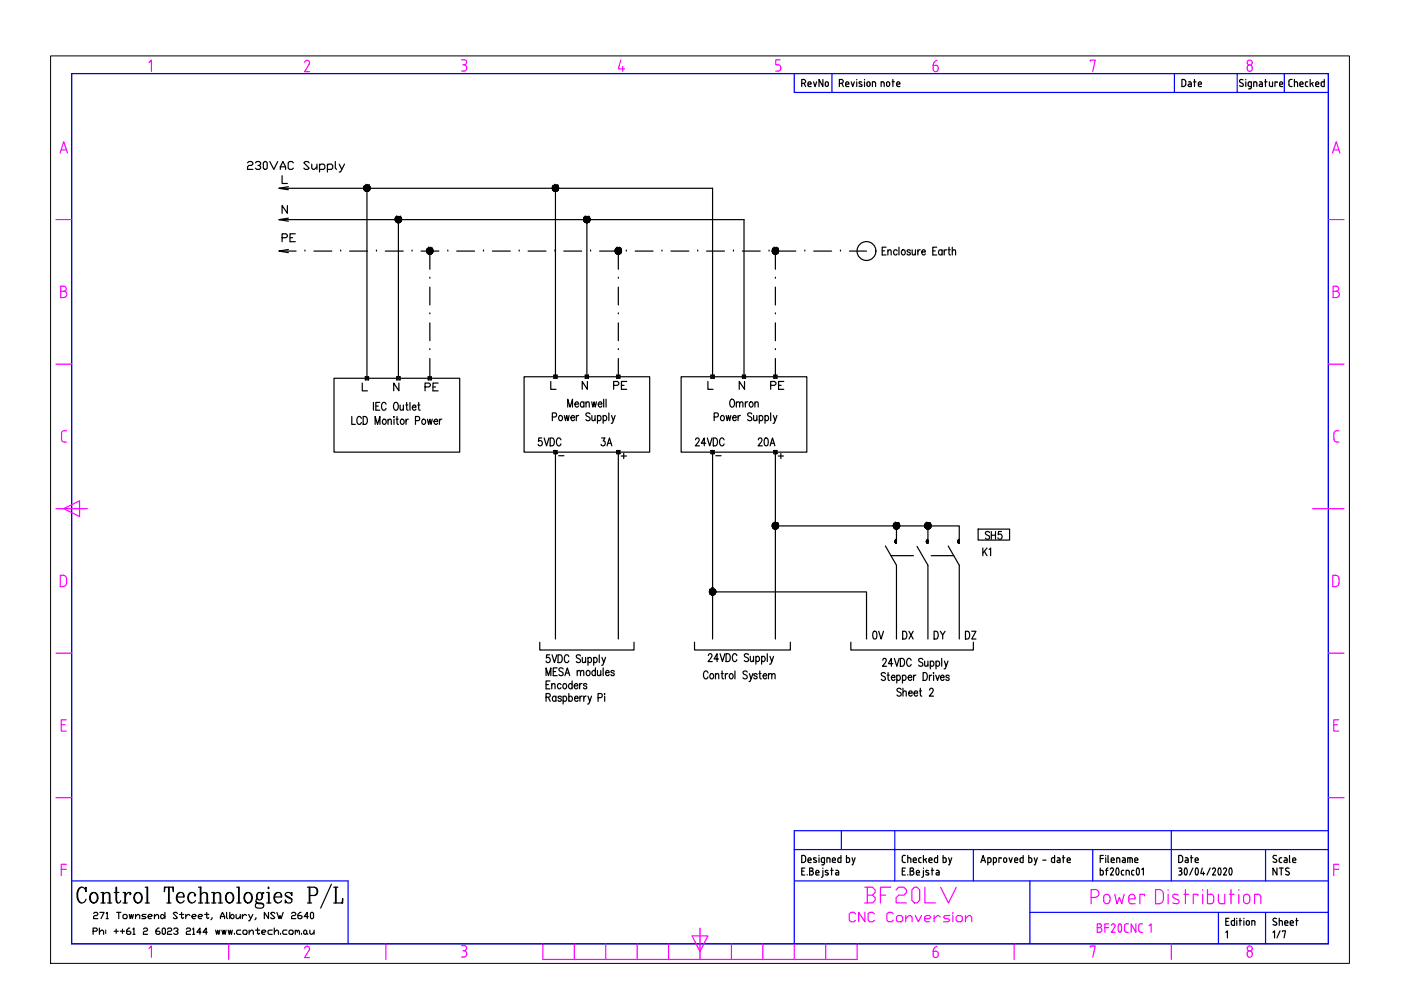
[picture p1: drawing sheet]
<svg xmlns="http://www.w3.org/2000/svg" width="297mm" height="210mm" viewBox="0 0 297 210" stroke-linecap="round" stroke-linejoin="round" font-family="sans-serif">
<defs><g id="words">
<text font-size="6.6" fill="#f0f" x="182.4" y="192.6">BF20LV</text>
<text font-size="5.7" fill="#f0f" x="196.8" y="204.3">6</text>
<g font-size="4.9">
<text x="58.9" y="52.6">PE</text>
<text x="207.4" y="119.2">K1</text>
<text x="208.1" y="115.7">SH5</text>
<text x="184.1" y="136.9">0V</text>
<text x="190.5" y="136.9">DX</text>
<text x="197.2" y="136.9">DY</text>
<text x="203.9" y="136.9">DZ</text>
</g>
<text font-size="4.9" fill="#f0f" x="179.2" y="196.5">CNC Conversion</text>
<g font-size="4.4">
<text x="89.3" y="84">PE</text>
<text x="129.1" y="83.6">PE</text>
<text x="162.6" y="83.6">PE</text>
<text x="113.2" y="95.6">5VDC</text>
<text x="126.6" y="95.6">3A</text>
<text x="146.4" y="95.6">24VDC</text>
<text x="159.8" y="95.6">20A</text>
</g>
<text font-size="4" x="130.9" y="98.4">+</text>
<g font-size="2.6">
<text x="117.5" y="97.7">_</text>
<text x="151" y="97.7">_</text>
</g>
</g></defs>
<!-- layer: 0 -->
<path d="M10.7 11.9h275.4v192.4h-275.4zM15.2 15.6h266.4v184.5h-266.4z" fill="none" stroke="#000" stroke-width=".21"/>
<!-- layer: FRAME070 -->
<g fill="none" stroke="#00f" stroke-width=".25">
<path d="M15.2 15.6h266.4v184.5h-266.4zM168.4 15.6v4h113.2M176.4 15.6v4M249 15.6v4M262.3 15.6v4M272.3 15.6v4M178.4 176.1v4M189.7 176.1v10.7M248.3 176.1v10.7M281.6 176.1h-113.2v24M15.2 186.8h58.6v13.3M168.4 186.8h113.2"/>
<path d="M168.4 180.1h113.2M206.4 180.1v6.7M218.3 193.4h63.3M218.3 186.8v13.3M231.7 180.1v6.7M258.3 193.4v6.7M268.3 180.1v6.7M268.3 193.4v6.7"/>
</g>
<!-- layer: FRAME050 -->
<g fill="none" stroke="#f0f" stroke-width=".25">
<path d="M31.6 13.3l.5-.6v2.4M65.1 12.8l.3 .1 .2 .5-1 1.8h1M65.1 12.8l-.5 .4M97.9 12.7h.5a.54 .54 0 0 1 .5 .5 .54 .54 0 0 1-.5 .5M98.1 13.7h.3M98.4 13.7l.5 .3v.3M98.9 14.3a.6 .6 0 0 1-.5 .8h-.5M131.6 12.7l-.5 1.9h1.3M132 14.1v1M165.4 12.7h-.9v1l.8 .1 .2 .5M165.5 14.3a.6 .6 0 0 1-.5 .8h-.5M198.4 13.8l.4 .2 .1 .4"/>
<path d="M198.4 13.9h-.5v.8M198.6 12.8a1.22 1.22 0 0 0-.8 1M198.9 14.4a.56 .56 0 0 1-.4 .8 .56 .56 0 0 1-.7-.5M231.2 13v-.3h1l-.5 2.4M264.4 14.6a.54 .54 0 0 0 .6 .5 .54 .54 0 0 0 .5-.5M264.4 14.6a.58 .58 0 0 1 .6-.8 .58 .58 0 0 1 .5 .8M12.7 32.4l.8-2.3 .8 2.3M13 31.8h1.1M282.5 32.4l.8-2.3 .8 2.3M282.7 31.8h1.2M11.9 46.6h3.3M281.6 46.6h3.4"/>
<path d="M11.9 77.2h3.3M12.9 60.7h.6a.54 .54 0 0 1 .5 .5 .54 .54 0 0 1-.5 .6 .66 .66 0 0 1 .7 .6 .66 .66 0 0 1-.7 .7h-.6zM12.9 61.8h.6M281.6 77.2h3.4M282.6 60.7h.7a.54 .54 0 0 1 .5 .5 .54 .54 0 0 1-.5 .6 .66 .66 0 0 1 .7 .6 .66 .66 0 0 1-.7 .7h-.7zM282.6 61.8h.7M14.1 91.3h-.5a.57 .57 0 0 0-.5 .6l-.1 1.2a.6 .6 0 0 0 .6 .6h.5M283.9 91.3h-.5a.6 .6 0 0 0-.6 .6v1.2a.6 .6 0 0 0 .6 .6h.5M11.9 107.8h6.6M13.5 107.8l3.4-1.6v3.3zM278.3 107.8h6.7M11.9 138.5h3.3"/>
<path d="M13.4 122a.73 .73 0 0 1 .7 .7v.9M13.4 122h-.6v2.4h.6M14.1 123.6a.73 .73 0 0 1-.7 .8M281.6 138.5h3.4M283.9 123.6a.73 .73 0 0 1-.7 .8h-.6v-2.4h.6a.69 .69 0 0 1 .7 .7v.9M13 153.7h.8M14 152.6h-1v2.4h1M282.8 153.7h.8M283.8 152.6h-1v2.4h1M11.9 169.1h3.3M281.6 169.1h3.4M13 184.3h1"/>
<path d="M14 183.3h-1v2.4M146.7 198.4h3.4l-1.7 3.4zM148.4 196.8v6.6M231.3 190.3h.9a.83 .83 0 0 0 .8-.9 .83 .83 0 0 0-.8-.8h-.9v3M232.6 196.7h.5M233.1 195.9a.39 .39 0 0 1 .4 .4 .39 .39 0 0 1-.4 .4 .5 .5 0 0 1 .5 .5 .5 .5 0 0 1-.5 .5M233.1 195.9h-.5v1.8h.5M234.2 189.8a.67 .67 0 0 1 .7-.1 .67 .67 0 0 1 .4 .6v.6a.66 .66 0 0 1-.6 .7 .66 .66 0 0 1-.7-.7v-.6zM234.2 196.7h.8M235 195.9h-.8v1.8M235.6 196.2l.1-.2a.4 .4 0 0 1 .6-.1 .4 .4 0 0 1 .1 .6M236.3 189.6l.5 2 .5-1.3 .5 1.3 .5-2"/>
<path d="M236.4 196.5l-.8 1.2h.8M237.2 196l.2-.1a1.2 1.2 0 0 1 0 1.8l-.2-.1a1.68 1.68 0 0 1 0-1.6zM239.2 195.9h-.6a1.59 1.59 0 0 0-.1 1.6l.1 .1 .6 .1M239.3 191.1l.3 .4 1.1 .1M239.3 190.6h1.4a.7 .7 0 0 0-.5-1 .7 .7 0 0 0-.9 .7v.8M240.8 195.9v1.8l-1-1.8v1.8M242.2 195.9h-.6a1.59 1.59 0 0 0-.1 1.6l.1 .1 .6 .1M242.7 189.9v-.3h-1v2M243.6 196.3l.4-.4v1.8M246.6 189.5a.89 .89 0 0 0-.9-.9h-.7v3a1.31 1.31 0 0 0 1.6-.6v-.3M246.7 189.5v1.2M247.7 188.6v.2"/>
<path d="M247.7 189.6v2M248.7 191.4l.9 .2M248.8 190.4l1.1 .5v.5l-.3 .2M249.8 189.8l-.5-.2a.45 .45 0 0 0-.7 .5l.2 .3M251 189.6h1M251.3 188.6v3M254 189.9v-.3h-1v2M255 188.6v.2M255 189.6v2M256 188.6v3h.7a.58 .58 0 0 0 .6-.6v-.8a.62 .62 0 0 0-.6-.6h-.7M258.3 191a.58 .58 0 0 0 .6 .6M258.3 189.6v1.4"/>
<path d="M259.7 189.6v2h-.8M260.7 189.6h1M261 188.6v3M262.7 188.6v.2M262.7 189.6v2M263.6 190.3a.67 .67 0 0 1 .7-.7 .67 .67 0 0 1 .7 .7M263.7 190.3l-.1 .6a.67 .67 0 0 0 .7 .7 .67 .67 0 0 0 .7-.7v-.6M266 191.6v-2h.7a.55 .55 0 0 1 .6 .6v1.4M282.8 184.3h1M283.8 183.3h-1v2.4M31.6 201.1l.5-.5v2.4M48.5 200.1v3.3"/>
<path d="M64.6 201a.54 .54 0 0 1 .7-.3 .54 .54 0 0 1 .2 .7l-.9 1.6h1M81.8 200.1v3.3M97.9 200.5h.5a.54 .54 0 0 1 .5 .5 .54 .54 0 0 1-.5 .6M98.1 201.6h.3M98.4 201.6a.68 .68 0 0 1 .5 .6 .68 .68 0 0 1-.5 .7h-.5M115.1 200.1v3.3h66.6v-3.3M121.8 200.1v3.3M128.4 200.1v3.3M135.1 200.1v3.3M141.7 200.1v3.3M155.1 200.1v3.3M161.7 200.1v3.3"/>
<path d="M168.4 200.1v3.3M175.1 200.1v3.3M215 200.1v3.3M231.2 200.8v-.2h1l-.5 2.4M248.3 200.1v3.3M264.5 201.9a.59 .59 0 0 1 .8 0 .59 .59 0 0 1 0 .8 .59 .59 0 0 1-.8 0z"/>
<circle cx="265" cy="13.3" r=".54"/>
<circle cx="265" cy="201.1" r=".54"/>
</g>
<!-- layer: FRAME025 -->
<g fill="none" stroke="#000" stroke-width=".25">
<path d="M170 17.7h.4a.41 .41 0 0 0 .4-.4 .41 .41 0 0 0-.4-.5h-.4v1.6M170.5 17.7l.3 .7M171.3 17.8h.7v-.1a.33 .33 0 0 0-.4-.4 .33 .33 0 0 0-.3 .4l.1 .6 .6 .1M172.5 17.4l.3 1 .3-1M174.5 16.8v1.6l-.9-1.6v1.6M175 17.5a.33 .33 0 0 1 .4-.2 .33 .33 0 0 1 .2 .4v.3a.33 .33 0 0 1-.3 .3 .33 .33 0 0 1-.3-.3zM178 17.7h.4a.41 .41 0 0 0 .4-.4 .41 .41 0 0 0-.4-.5h-.4v1.6M178.5 17.7l.3 .7M179.3 17.8h.7v-.1a.33 .33 0 0 0-.4-.4 .33 .33 0 0 0-.3 .4l.1 .6 .6 .1M180.5 17.4l.3 1 .3-1M181.6 16.8v.1M181.6 17.4v1"/>
<path d="M182.7 17.9v.4l-.6-.1M182.7 17.4l-.4-.1-.2 .2 .1 .2 .5 .2M183.3 16.8v.1M183.3 17.3v1.1M183.8 17.5a.33 .33 0 0 1 .4-.2 .33 .33 0 0 1 .3 .4v.3a.33 .33 0 0 1-.4 .3 .33 .33 0 0 1-.3-.3zM185.6 17.6l-.1-.2-.5-.1v1.1M185.6 17.6v.8M187.4 17.6l-.1-.2-.5-.1v1.1M187.5 17.6v.8M188.6 17.7a.33 .33 0 0 0-.3-.4 .33 .33 0 0 0-.3 .4v.3a.32 .32 0 0 0 .3 .3 .32 .32 0 0 0 .3-.3M188.6 17.7v.3M189.1 17.3h.5"/>
<path d="M189.3 16.8v1.6M190.1 17.8h.7v-.1a.33 .33 0 0 0-.3-.4 .33 .33 0 0 0-.4 .4l.1 .6 .6 .1M251.4 17.3l-.2-.4-.6-.1v1.6l.7-.3 .1-.8M252 17.4h.3M252.3 17.3l.3 .3M252.6 17.6v.8l-.6-.1v-.4l.6-.1M253.1 17.4h.5M253.3 16.8v1.6M254.1 17.8h.6v-.1a.33 .33 0 0 0-.3-.4 .33 .33 0 0 0-.3 .4v.6l.6 .1M263 17.5l.4 .2a.37 .37 0 0 1 .1 .6 .37 .37 0 0 1-.5 0l-.2-.1M263.6 16.9l-.5-.1-.2 .2-.1 .2 .2 .3M264.1 16.8v.1"/>
<path d="M264.1 17.4v1M264.6 17.6l.2-.2h.5v1.2M264.6 18l.2 .3 .5 .1M264.6 17.6v.5M265.3 18.6l-.1 .2h-.5M266.5 17.6l-.2-.2h-.5v1M266.5 17.6v.8M267.1 17.4h.4l.1 .2M267.6 17.6v.8l-.6-.1v-.4l.6-.1M268.1 17.4h.5M268.3 16.8v1.6M269.1 17.4v.7"/>
<path d="M269.8 17.4v1l-.5-.1-.2-.3M270.8 17.5v-.1h-.5v1M271.3 17.8h.7v-.1a.33 .33 0 0 0-.4-.4 .33 .33 0 0 0-.3 .4l.1 .6 .6 .1M274 16.8l-.5 .1-.2 .3v.9l.7 .3M274.4 17.4h.6l.1 .2M274.4 16.8v1.6M275.1 17.6v.8M275.6 17.8h.7v-.1a.33 .33 0 0 0-.4-.4 .33 .33 0 0 0-.3 .4l.1 .6 .6 .1M276.8 18l.1 .3 .4 .1M276.8 17.6v.5M277.3 17.4h-.4l-.1 .2M277.8 16.8v1.6"/>
<path d="M278.1 17.7l.3 .7M278.4 17.5l-.6 .3M278.9 17.8h.7v-.1a.33 .33 0 0 0-.3-.4 .33 .33 0 0 0-.4 .4l.1 .6 .6 .1M280.1 17.6v.5M280.8 16.8v1.6l-.5-.1-.2-.3M280.8 17.4h-.5l-.2 .2M17.2 188.1a2.15 2.15 0 0 0 0 3.4M18.1 188.6l.1 .5v-1l-.1 .5a.87 .87 0 0 0-.9-.5 .87 .87 0 0 0-.7 .8 1.93 1.93 0 0 0 .7 2.6 .93 .93 0 0 0 1-.9M19.7 197.4h.7l.2-.4-.2-.2h-.7v1.3M19.8 189.2a1.14 1.14 0 0 0-.8 1.2 1.14 1.14 0 0 0 1 1.1 1.14 1.14 0 0 0 .8-1.3 1.14 1.14 0 0 0-1-1 1.28 1.28 0 0 0 0 2.3M19.8 193.7l.3-.3h.4l.2 .3-.2 .4h-.4l-.3 .2v.5h.9M20 189.2a1.28 1.28 0 0 1 0 2.3"/>
<path d="M21.1 197.7l.4-.5h.2l.3 .2v.7M21.1 196.8v1.3M21.2 193.4h.9l-.7 1.4M21.4 189.2h.5v2.3M21.4 191.5h.9M21.8 189.2v2.3M21.9 189.7a.76 .76 0 0 1 .7-.5 .76 .76 0 0 1 .7 .5v1.8M22.4 197.2v.2M22.4 197.7v.2M22.5 193.7l.2-.3v1.4M22.5 194.8h.5M22.8 189.2l.4 .5v1.8"/>
<path d="M22.8 191.5h.9M24.2 197.4h.9M24.2 189.2h1M24.6 188.1v2.7l.1 .5 .5 .2 .4-.5M24.6 197v.9M24.7 188.1v2.7l.3 .7M24.7 193.4h.9M25.2 193.4v1.4M25.5 197.4h.9M26 197v.9M26.1 189.2h.5v2.3M26.1 191.5h.9"/>
<path d="M26.3 193.9h.4l.3 .2v.5l-.3 .2h-.4l-.2-.2v-.5zM26.5 189.2v2.3M27.4 193.9l.2 .9 .2-.9 .3 .9 .2-.9M27.5 196.8h-.2l-.4 .4v.7l.2 .2h.4l.2-.2v-.2l-.2-.3h-.6M27.6 189.4l-.1 .1 .1 .2 .1-.2-.1-.3a.89 .89 0 0 0-1 1M28.2 197l.2-.2v1.3M28.2 198.1h.4M28.7 194.3l.5-.4h.2l.2 .2v.7M28.7 193.9v.9M29.1 189.2a1.14 1.14 0 0 0-.7 1.2 1.14 1.14 0 0 0 1 1.1 1.14 1.14 0 0 0 .8-1.3 1.14 1.14 0 0 0-1.1-1 1.28 1.28 0 0 0 0 2.3M29.4 189.2a1.28 1.28 0 0 1 0 2.3M30.4 197l.2-.2h.5l.2 .2-.2 .4h-.5l-.2 .3v.4h.9"/>
<path d="M30.8 188.1h.5v3.4M30.8 191.5h.9M31 193.9h-.7l-.2 .2 .2 .2h.4l.3 .3-.3 .2h-.6M31.2 188.1v3.4M31.4 194.3h.7l.2-.2-.2-.2h-.5l-.2 .2v.5l.2 .2h.5M32.7 194.3l.5-.4h.2l.2 .2v.7M32.7 193.9v.9M33.7 196.8h-.2l-.4 .4v.7l.2 .2h.4l.2-.2-.2-.5h-.6M34.3 193.9h.2l.5 .4-.5 .5-.4-.2v-.5zM34.4 197l.2-.2 .5 .2v.9l-.3 .2-.4-.2zM35 193.4v1.4M35 188.1l-.1 1v-1h1.9v1l-.2-1"/>
<path d="M35.4 191.5h.9M35.5 197l.2-.2h.5l.2 .2-.2 .4h-.5l-.2 .3v.4h.9M35.7 188.1v3.4M35.9 188.1v3.4M36.8 197l.3-.2h.4l.2 .2v.2l-.4 .2M37.5 197.4l.2 .3v.2l-.2 .2h-.4l-.3-.2M37.5 190.2h1.5a.8 .8 0 0 0-.5-1 .8 .8 0 0 0-1 .5 1.05 1.05 0 0 0 0 1.3 1.05 1.05 0 0 0 1.3 .3l.2-.3M37.6 193.7l-.2-.3h-.5l-.2 .3 .9 .9-.2 .2h-.5l-.2-.2M38.1 193.9h.8M38.2 189.2a1.28 1.28 0 0 0 0 2.3M38.5 193.4v1.2l.2 .2 .2-.2M38.8 189.4l.1 .8"/>
<path d="M39.4 193.9v.9M39.5 197l.2-.2h.5l.2 .2-.2 .4h-.5l-.2 .3v.4h.9M40.3 194.1l-.2-.2h-.3l-.4 .4M40.6 189.2a1.28 1.28 0 0 0 0 2.3M40.7 194.3h.7l.2-.2-.2-.2h-.4l-.3 .2v.5l.3 .2h.4M40.8 197l.3-.2v1.3M40.8 198.1h.5M41.3 189.7l-.1 .2 .1 .1 .2-.1a.79 .79 0 0 0-.7-.7 .79 .79 0 0 0-.9 .5 1.05 1.05 0 0 0 0 1.3 1.05 1.05 0 0 0 1.3 .3l.3-.3M42.1 194.3h.6l.2-.2-.2-.2h-.4l-.2 .2v.5l.2 .2h.4M42.1 191.5h.9M42.1 188.1h.5v3.4M42.5 188.1v3.4"/>
<path d="M42.6 197.7h-.9l.7-.9v1.3M42.6 189.7a.76 .76 0 0 1 .7-.5 .76 .76 0 0 1 .7 .5v1.8M43.4 193.9h.9M43.5 189.2l.4 .5v1.8M43.5 191.5h.9M43.8 193.4v1.2l.3 .2 .2-.2M43.9 197.7h-.9l.7-.9v1.3M44.9 189.2h.5v2.3M44.9 191.5h.9M45 194.6l-.3 .4M45.3 189.2v2.3M45.4 189.7a.76 .76 0 0 1 .7-.5 .76 .76 0 0 1 .7 .5v1.8"/>
<path d="M45.7 197.2l.2 .9 .3-.9 .2 .9 .2-.9M46.3 189.2l.4 .5v1.8M46.3 191.5h.9M46.7 194.8v-.5l.5-.9 .4 .9v.5M46.7 194.3h.9M47 197.2l.3 .9 .2-.9 .2 .9 .2-.9M48 193.4v1.2l.3 .2M48.4 197.2l.2 .9 .2-.9 .3 .9 .2-.9M48.5 189.2a1.15 1.15 0 0 0-.7 1.2 1.15 1.15 0 0 0 1 1.1 1.14 1.14 0 0 0 .8-1.3 1.14 1.14 0 0 0-1.1-1 1.3 1.3 0 0 0 0 2.3M48.7 194.3l.5-.4h.2l.2 .2v.5l-.4 .2zM48.7 193.4v1.4M48.8 189.2a1.28 1.28 0 0 1 0 2.3"/>
<path d="M49.7 197.9v.2M50.1 193.9v.7l.2 .2h.2l.4-.5M50.2 188.1h.5v3.4M50.2 191.5h.9M50.6 188.1v3.4M50.9 193.9v.9M51 197.2h-.6l-.2 .2v.5l.2 .2h.6M51.4 193.9v.9M51.5 197.4l.2-.2h.5l.2 .2v.5l-.2 .2h-.5l-.2-.2zM52.3 194.1l-.5-.2-.4 .4M52.5 189.2a1.14 1.14 0 0 0-.8 1.2 1.14 1.14 0 0 0 1 1.1 1.14 1.14 0 0 0 .8-1.3 1.14 1.14 0 0 0-1-1 1.28 1.28 0 0 0 0 2.3M52.7 193.9l.5 .9"/>
<path d="M52.7 189.2a1.28 1.28 0 0 1 0 2.3M52.8 197.7l.5-.5h.2l.2 .2v.7M52.8 197.2v.9M53.6 193.9l-.7 1.3h-.2M54.2 197.2h.8M54.3 194.6l-.2 .4M54.3 191.1l.5 .4 1 .1 .1 .3-.1 .5-.4 .2-1.1-.2-.2-.5 .2-.3 .3-.1M54.5 190.5a.7 .7 0 0 0-.1 1l1 .1 .5 .3M54.6 196.8v1.1l.2 .2 .2-.2M54.6 189.4a.77 .77 0 0 1 1.1 .4 .77 .77 0 0 1-.5 1 .81 .81 0 0 1-.8-.5 .81 .81 0 0 1 .2-.9zM54.6 189.4l-.1 .3 .1 .9M55.4 189.4l.1 .3-.1 .9"/>
<path d="M55.5 197.7h.6l.3-.3-.3-.2h-.4l-.2 .2v.5l.2 .2h.4M55.7 189.4h.2v-.2l-.4 .3M56.6 189.2h.5v2.3M56.6 191.5h.8M56.9 193.4v1.4l-.9-1.4v1.4M56.9 188.1l.2 .2-.2 .1-.1-.1zM56.9 189.2v2.3M57.7 197.2h-.7l-.2 .2v.5l.2 .2h.7M58.2 197.7l.4-.5h.2l.2 .2v.7M58.2 196.8v1.3M58.2 190.2h1.5a.8 .8 0 0 0-.5-1 .8 .8 0 0 0-1 .5 1.05 1.05 0 0 0 0 1.3 1.05 1.05 0 0 0 1.3 .3l.2-.3M58.3 193.7l-.2-.3h-.5l-.2 .3 .9 .9-.2 .2h-.5l-.2-.2"/>
<path d="M58.7 193.4l.5 1.4 .2-.7 .2 .7 .4-1.4M58.8 189.2a1.28 1.28 0 0 0 0 2.3M59.5 189.4l.1 .8M59.5 197.9v.2M60.5 189.7l1.4 .9v.5l-.4 .4h-.5l-.5-.7v.7l.1-.4M60.8 197.2h-.7l-.2 .2v.5l.2 .2h.7M61.5 197.2h.4l.3 .2v.5l-.3 .2h-.4l-.2-.2v-.5zM61.8 189.5l.1-.3v.7l-.3-.5-.7-.2-.4 .3v.4l1.4 .9M61.8 193.7l.2-.3h.5l.2 .3-.2 .4h-.5l-.2 .2v.5h.9M62.6 197.4l.2-.2 .2 .5M62.6 197.2v.9M63 197.4l.3-.2 .2 .2v.7"/>
<path d="M63.8 193.4h-.2l-.4 .5v.7l.2 .2h.4l.2-.2v-.3l-.2-.2h-.6M63.9 197.9v.2M64.6 197.2l.4 .2v.5l-.2 .2-.4-.2v-.5zM65 197.9l.2 .2M65.2 188.1h1.5a.91 .91 0 0 1 .7 .9 .91 .91 0 0 1-.7 .9h-1M65.2 191.5h.9M65.4 194.3h-.9l.6-.9v1.4M65.6 188.1v3.4M65.7 197.2v.7l.2 .2h.2l.5-.4M65.7 188.1v3.4M66 193.4h.3l.2 .3v.9l-.2 .2-.5-.2v-.9zM66.6 197.2v.9"/>
<path d="M66.7 188.1a.99 .99 0 0 1 0 1.8M70.3 187.5l-2.3 5.1M70.8 191.5h1.9v-1l-.2 1M70.8 188.1h.8M71.1 188.1v3.4M71.3 188.1v3.4M170 181.4h.6a1.03 1.03 0 0 1 0 1.4l-.6 .1zM170 184.7h.5M170.6 184h-.6v1.5h.6M171.1 185.4v.1M171.3 182.4h.7v-.2a.33 .33 0 0 0-.4-.3 .33 .33 0 0 0-.3 .3l.1 .6 .6 .1M172 184.7a.32 .32 0 0 0 .4-.3 .32 .32 0 0 0-.3-.4h-.4v1.5h.3a.41 .41 0 0 0 .5-.4 .41 .41 0 0 0-.5-.4h-.3"/>
<path d="M172.5 182.8l.4 .1M173 185h.6v-.1a.33 .33 0 0 0-.3-.4 .33 .33 0 0 0-.3 .4v.6h.6M173 182.5l.1 .2-.2 .1M173 181.9h-.3l-.2 .1 .1 .2 .4 .3M173.6 181.4h.1M173.6 181.9v1M174.1 182.1l.2-.2h.5l-.1 1.3-.5 .2M174.1 182.6l.2 .2 .5 .1M174.2 182.2v.4M174.5 184.5v1.2l-.4 .3M174.5 184v.1M175.1 184.9l.4 .2"/>
<path d="M175.5 185.1l.1 .4-.6-.1M175.5 184.6h-.5l.1 .3M176 182.2v.7M176 182.1l-.2-.2h-.5v1M176.1 184.5h.5M176.3 184v1.5M176.5 182.4h.6v-.2a.33 .33 0 0 0-.3-.3 .33 .33 0 0 0-.3 .3l.1 .6 .5 .1M177.2 184.5l.5 .1 .1 .2M177.4 185l-.3 .3 .3 .2M177.4 185h.4M177.6 182.2v.4M177.8 184.8v.7h-.4"/>
<path d="M178.3 181.4v1.5l-.5-.1-.2-.2M178.3 181.9h-.5l-.2 .2M179.5 181.4v1.5l.5-.1 .1-.2M179.5 181.9h.5l.1 .2M180.1 182.2v.4M180.7 181.9l.3 1M181.3 181.9l-.5 1.5h-.1M191.3 181.7v1l.7 .2M191.3 184.7h.5M192 181.4h-.5l-.2 .3M192 184h-.7v1.5h.7M192.5 181.9h.5l.1 .2"/>
<path d="M192.5 181.4v1.5M193 184.7h.4a.41 .41 0 0 1 .4 .4 .41 .41 0 0 1-.4 .4M193.1 182.2v.7M193.4 184.7a.33 .33 0 0 0 .3-.3 .33 .33 0 0 0-.3-.4h-.4v1.5M194.3 184.9a.36 .36 0 0 1 .4-.4 .36 .36 0 0 1 .3 .5h-.7M194.3 182.2a.33 .33 0 0 0-.4-.3 .33 .33 0 0 0-.3 .3l.1 .6 .6 .1M194.3 182.2v.2h-.7M194.3 184.9v.4M194.8 182.6l.3 .3M194.8 182.2v.4M195.1 181.9l-.3 .2M195.1 182.9h.2"/>
<path d="M195.1 181.9h.2M195.8 181.4v1.5M195.8 184v.1M195.8 184.5v1.2M196.1 182.2l.4 .7M196.4 184.9l.4 .2M196.5 182l-.7 .4M196.9 184.6h-.5v.3M196.9 182.4h.7v-.2a.33 .33 0 0 0-.3-.3 .33 .33 0 0 0-.4 .3l.1 .6 .6 .1M197.5 184.5h.5M197.6 184v1.5M198.1 182.2v.4"/>
<path d="M198.5 184.5l.5 .1 .1 .2M198.8 181.4v1.5l-.5-.1-.2-.2M198.8 181.9h-.5l-.2 .2M199.1 184.8v.7h-.4M200 181.4v1.5h.3M200 181.9h.3M200.3 181.9l.3 .2M200.6 182.2v.4M200.6 182.6l-.3 .3M201.1 181.9l.4 1M201.8 181.9l-.5 1.5h-.2M208 182.9l.4-1.5 .6 1.5"/>
<path d="M208.1 182.5h.7M210.1 182.1l-.1-.2h-.6v1.5M210.1 182.6l-.1 .2-.6 .1M210.1 182.2v.4M211.3 182.1l-.2-.2h-.5v1.5M211.3 182.6l-.2 .2-.5 .1M211.3 182.2v.4M212.3 182v-.1h-.5v1M212.8 182a.33 .33 0 0 1 .4-.1 .33 .33 0 0 1 .2 .3v.3a.33 .33 0 0 1-.3 .4 .33 .33 0 0 1-.3-.4zM213.9 181.9l.4 1 .3-1M215.1 182.4h.7v-.2a.33 .33 0 0 0-.4-.3 .33 .33 0 0 0-.3 .3l.1 .6 .6 .1M216.3 182.2v.4"/>
<path d="M216.9 181.4v1.5l-.5-.1-.1-.2M216.9 181.9h-.5l-.1 .2M218.1 181.4v1.5l.5-.1 .2-.2M218.1 181.9h.5l.2 .2M218.8 182.2v.4M219.3 181.9l.3 1M219.9 181.9l-.5 1.5h-.1M221.1 182.4h.7M222.9 182.2v.4M223.6 181.4v1.5l-.5-.1-.2-.2M223.6 181.9h-.5l-.2 .2M224.2 181.9h.4l.1 .2"/>
<path d="M224.8 182.2v.7l-.6-.1v-.4h.6M225.3 181.9h.5M225.4 181.4v1.5M226.5 182.9h.4M226.9 182.2a.33 .33 0 0 0-.3-.3 .33 .33 0 0 0-.3 .3v.4l.2 .3M226.9 182.2v.2h-.6M233.3 184v1.5h.5l.1-.3v-.5l-.6-.2M233.3 182h.6M233.9 181.4h-.6v1.5M234.4 181.4v.1M234.4 181.9v1M234.4 184.5h.5"/>
<path d="M234.9 184l-.3 .4v1.1M234.9 181.4v1.3l.2 .2M235.4 184.3l.2-.2a.34 .34 0 0 1 .4 0 .34 .34 0 0 1 0 .4M235.6 182.6l.2 .3h.5M235.6 182.2a.36 .36 0 0 1 .4-.3 .36 .36 0 0 1 .3 .5h-.7M235.6 182.2v.4M236 184.6l-.6 .9h.7M236.7 184.1a1.41 1.41 0 0 0 0 1.3M236.8 184.1v-.1a.87 .87 0 0 1 .1 1.5l-.1-.1M237.1 181.9l.3 .2M237.1 181.9h-.3v1M237.4 182.2v.7"/>
<path d="M238 181.9h.4l.2 .2M238.2 182.4l-.3 .2 .3 .3M238.2 182.4h.4M238.3 184.5l-.4 .1-.1 .2v.6l.5 .1M238.6 182.2v.7h-.4M239.1 184.5l.3 .2v.8M239.1 184.5h-.3v1M239.6 181.9v1M240.1 182.1l-.2-.2h-.8v1M240.1 182.2v.7M240.4 184.5l-.4 .2-.1 .5 .2 .3h.3M240.6 182.4h.7l-.1-.2a.32 .32 0 0 0-.3-.3 .32 .32 0 0 0-.3 .3v.6l.7 .1"/>
<path d="M241.4 184.1l-.1-.1a.85 .85 0 0 0 0 1.5l.1-.1M241.4 184.1a1.41 1.41 0 0 1 0 1.3M242.1 184.4l.3-.4v1.5M249.9 184h.3a.33 .33 0 0 1 .4 .4 .33 .33 0 0 1-.4 .3M250.1 184.7h.3l.2 .3M250.6 185.2l-.2 .3h-.5M250.6 185v.2M250.7 181.8l-.2-.4h-.6v1.5l.6-.1 .2-.4M250.8 181.8v.6M251.2 184.1l.1-.1a.87 .87 0 0 1 .1 1.5l-.2-.1a1.41 1.41 0 0 1 0-1.3zM251.3 181.9h.5l.1 .2M251.9 182.2v.7l-.6-.1v-.4h.6"/>
<path d="M252.4 181.9h.5M252.6 181.4v1.5M252.9 184l-.7 1.5M253.4 182.4h.7v-.2a.33 .33 0 0 0-.4-.3 .33 .33 0 0 0-.3 .3l.1 .6 .6 .1M253.6 184.1v-.1a.85 .85 0 0 1 .1 1.5l-.1-.1a1.41 1.41 0 0 1 0-1.3zM254.9 184l-.3 1.2h.8M255.2 184.9v.6M256.6 184l-.7 1.5M257.1 184.3l.3-.3a.33 .33 0 0 1 .3 .5M257.7 184.6l-.6 .9h.6M258.4 184.1l.1-.1a.85 .85 0 0 1 .1 1.5l-.2-.1a1.41 1.41 0 0 1 0-1.3zM259.4 184.3l.2-.2a.34 .34 0 0 1 .4 0 .34 .34 0 0 1 0 .4"/>
<path d="M259.9 197.7l.3-.3v1.5M259.9 195.4h.5M260 184.6l-.6 .9h.7M260.6 194.7h-.7v1.5h.7M260.7 184.1l.1-.1a.87 .87 0 0 1 .1 1.5l-.2-.1a1.41 1.41 0 0 1 0-1.3zM261.4 195.2h.3M261.7 194.7v1.5l-.6-.2v-.7l.2-.1M262.2 194.7v.1M262.2 195.2v1M262.7 195.2h.5M262.9 194.7v1.5M263.7 194.7v.1"/>
<path d="M263.7 195.2v1M264.2 195.5a.33 .33 0 0 1 .4-.3 .33 .33 0 0 1 .3 .3M264.2 195.5v.3a.33 .33 0 0 0 .4 .4 .33 .33 0 0 0 .3-.4v-.3M265.8 195.2l.2 .1 .1 .9M265.8 195.2h-.4v1M269.9 197.7l.3-.3v1.5M270.6 194.8l-.5-.1-.2 .2 .1 .3 .5 .4a.37 .37 0 0 1 .1 .5 .37 .37 0 0 1-.6 0l-.1-.1M270.6 181.4h-.4l-.3 .2 .1 .3 .5 .3a.37 .37 0 0 1 .1 .6 .37 .37 0 0 1-.6 0l-.1-.1M270.7 184v1.5l-.8-1.5v1.5M271.2 195.2h.4M271.2 182.2v.4M271.2 194.7v1.5"/>
<path d="M271.2 184h.9M271.2 182.6l.3 .3M271.4 197.4l-.7 1.5M271.5 181.9l-.3 .2M271.5 182.9h.2M271.5 181.9h.2M271.6 195.2l.3 .3M271.6 184v1.5M271.9 197.5v-.1h.7l-.4 1.5M271.9 195.5v.7M272.3 181.9h.4l.2 .2M272.4 195.9l.2 .3h.5"/>
<path d="M272.4 195.5v.4M272.4 195.5a.33 .33 0 0 1 .3-.3 .33 .33 0 0 1 .3 .3M272.5 182.4l-.3 .2 .3 .3M272.5 182.4h.4M272.7 184.7l.5 .2a.37 .37 0 0 1 .1 .6 .37 .37 0 0 1-.6-.1h-.1M272.9 182.2v.7h-.4M273.1 195.5v.2h-.7M273.3 184.1l-.4-.1-.3 .1v.3l.1 .2M273.4 181.4v1.3l.1 .2M273.6 195.9l.2 .3M273.6 195.5v.4M273.6 195.5a.33 .33 0 0 1 .3-.3 .33 .33 0 0 1 .3 .3"/>
<path d="M273.8 196.2h.4M274.1 182.4h.6v-.2a.33 .33 0 0 0-.3-.3 .33 .33 0 0 0-.3 .3v.6l.6 .1M274.2 195.5v.2h-.6M274.7 195.2h.5M274.9 194.7v1.5"/>
</g>
<!-- layer: 0 -->
<g fill="none" stroke="#000" stroke-width=".25">
<path d="M52.5 34.5l.3-.3h.5l.3 .3v.3l-.3 .3h-.5l-.3 .3v.5h1.1M54.2 34.5l.2-.3h.6l.3 .3v.3l-.3 .3h-.3M55 35.1l.3 .3v.2l-.3 .3h-.6l-.2-.3M55.8 34.5l.3-.3h.3l.3 .3v1.1l-.3 .3h-.3l-.3-.3zM57.2 34.2l.9 1.7 .8-1.7M59.2 39.9h91.9v40M59.4 35.9v-.5l.6-1.2 .6 1.2v.5M59.4 35.4h1.2M59.8 37.3v1.6h1.1M61.1 39.6l-1.9 .3 1.9 .3M62.2 34.5l-.3-.3h-.5l-.3 .3v1.1l.3 .3h.5l.3-.3M65.5 34.5l-.3-.3h-.5l-.3 .3 1.1 1.1-.3 .3h-.5l-.3-.3"/>
<path d="M66.1 34.8v.8l.3 .3h.2l.6-.5M67.2 34.8v1.1M67.7 35.1l.3-.3h.6l.3 .3v.5l-.3 .3h-.9M67.7 34.8v1.7M69.4 35.1l.3-.3h.6l.2 .3v.5l-.2 .3h-.9M69.4 34.8v1.7M71.1 34.2v1.4l.3 .3M71.9 34.8l.6 1.1M73 34.8l-.8 1.7h-.3M77.1 39.8h.3M77.1 39.9h.1M77.1 40h.1"/>
<path d="M77.2 39.8h.1M77.2 39.7h.2M77.2 39.9h.1M77.2 40h.1M77.2 39.8v.1M77.2 39.7h.1M77.2 39.7v.1M77.2 39.9v.1M77.2 39.6h.1M77.2 39.6v.4M77.2 39.6h.2M77.3 39.5h.1"/>
<path d="M77.3 39.8v.1M77.3 39.5v.1M77.3 39.6h.1M77.3 39.8h.1M77.3 39.9h.1M77.3 40h.1M77.3 39.6v.2M77.3 39.9v.1M77.4 39.4h.1M77.4 39.5v.5M77.4 39.5h.1M77.4 39.6h.1"/>
<path d="M77.4 39.7h.1M77.4 39.8h.1M77.4 39.9h.1M77.4 39.9l.1 .1M77.4 39.8v.1M77.4 39.5v.1M77.4 39.4v.1M77.4 39.6v.2M77.5 39.6h.6M77.5 39.7h.6M77.5 39.8h.6M77.5 39.8v.1"/>
<path d="M77.5 39.5v.1M77.5 39.3l.1 .1M77.5 39.5h.1M77.5 39.6h.1M77.5 39.8h.1M77.5 39.9h.1M77.5 39.9l.1 .1M77.5 39.6v.2M77.6 39.4v.6M77.6 39.3v.1M77.6 39.3h.1M77.6 39.3l-.1 .1"/>
<path d="M77.6 39.5h-.1M77.7 39.3h.1M77.7 39.4h.1M77.7 39.5h.1M77.7 39.6h.1M77.7 39.8h.1M77.7 39.9h.1M77.7 40h.1M77.7 39.8v.1M77.7 39.5v.1M77.7 39.3v.1M77.7 39.4v.1"/>
<path d="M77.7 39.6v.2M77.7 39.9v.1M77.7 39.4v.6M77.8 39.8v.1M77.8 39.5v.1M77.8 39.3v.1M77.8 39.3h.1M77.8 39.4h.1M77.8 39.5h.1M77.8 39.6h.1M77.8 39.8h.1M77.8 39.9h.1"/>
<path d="M77.8 40h.1M77.8 39.2v.1M77.8 39.4v.1M77.8 39.6v.2M77.8 39.9v.1M77.8 39.4v40.5M77.9 39.3h.1M77.9 39.4h.1M77.9 39.5h.1M77.9 39.6h.1M77.9 39.8h.1M77.9 39.9h.1"/>
<path d="M77.9 40h.1M77.9 39.8v.1M77.9 39.5v.1M77.9 39.3v.1M77.9 39.2v.1M77.9 39.4v.1M77.9 39.6v.2M77.9 39.9v.1M77.9 39.4v.6M78 39.8v.1M78 39.5v.1M78 39.3v.1"/>
<path d="M78 39.3h.1M78 39.3h.2v.2M78 39.5h.1M78 39.6h.1M78 39.8h.1M78 39.9h.1M78 39.4v.1M78 39.6v.2M78 39.9v.1M78.1 39.8v.1M78.1 39.5v.1M78.1 39.3l-.1 .1"/>
<path d="M78.1 39.9l-.1 .1M78.1 39.6v.2M78.1 39.3l.1 .1M78.1 39.5h.1M78.1 39.6h.1M78.1 39.7h.1M78.1 39.8h.1M78.1 39.9h.1M78.1 39.9l.1 .1v-.1M78.2 39.8v.1M78.2 39.5v.1M78.2 39.6v.2"/>
<path d="M78.2 39.5h-.1M78.2 39.4h.1M78.2 39.6l.2 .2M78.2 39.7h.2M78.2 39.8h.2M78.2 39.5h.1M78.2 39.6h.1M78.2 39.8h.1M78.2 39.9h.1M78.2 39.9l.1 .1M78.3 39.5h-.1M78.3 39.5h.1"/>
<path d="M78.3 39.6h.1M78.3 39.8h.1M78.3 39.9h.1M78.3 40h.1M78.3 39.8v.1M78.3 39.5v.1M78.3 39.6v.2M78.3 39.9v.1M78.3 39.5v.5M78.4 39.8v.1M78.4 39.8l.1 .2M78.4 39.6h.1"/>
<path d="M78.4 39.9h.1M78.4 40h.1M78.4 39.9v.1M78.5 39.8h.1M78.5 40h.1M117.1 39.8h.3M117.1 39.9h.1M117.1 40h.1M117.1 39.8h.1M117.2 39.7h.2M117.2 39.8h.1M117.2 39.9h.1"/>
<path d="M117.2 40h.1M117.2 39.8v.1M117.2 39.7h.1M117.2 39.7v.1M117.2 39.9v.1M117.2 39.6h.1M117.2 39.6v.4M117.2 39.6h.2M117.2 39.5h.1M117.3 39.8v.1M117.3 39.5v.1M117.3 39.5h.1"/>
<path d="M117.3 39.6h.1M117.3 39.8h.1M117.3 39.9h.1M117.3 40h.1M117.3 39.6v.2M117.3 39.9v.1M117.3 39.4h.1M117.4 39.5l-.1 .5M117.4 39.4h.1M117.4 39.5h.1M117.4 39.6h.1M117.4 39.7h.1"/>
<path d="M117.4 39.8h.1M117.4 39.9h.1M117.4 39.9l.1 .1M117.4 39.8v.1M117.4 39.5v.1M117.4 39.4v.1M117.4 39.6v.2M117.5 39.6h.6M117.5 39.7h.6M117.5 39.8h.6M117.5 39.8v.1M117.5 39.5v.1"/>
<path d="M117.5 39.3l.1 .1M117.5 39.5h.1M117.5 39.6h.1M117.5 39.8h.1M117.5 39.9h.1M117.5 39.9l.1 .1M117.5 39.6v.2M117.6 39.4v.6M117.6 39.3v.1M117.6 39.3h.1M117.6 39.3l-.2 .1M117.6 39.5h-.1"/>
<path d="M117.6 39.4h.1M117.6 39.5h.1M117.6 39.6h.1M117.6 39.8h.1M117.6 39.9h.1M117.6 40h.1M117.6 39.8v.1M117.6 39.5v.1M117.6 39.4v.1M117.6 39.6v.2M117.6 39.9v.1M117.7 39.4v.6"/>
<path d="M117.7 39.3v.1M117.7 39.3h.1M117.7 39.8v.1M117.7 39.5v.1M117.7 39.4h.1M117.7 39.5h.1M117.7 39.6h.1M117.7 39.8h.1M117.7 39.9h.1M117.7 40h.1M117.7 39.2v.1M117.7 39.4v.1"/>
<path d="M117.7 39.6v.2M117.7 39.9v.1M117.8 39.4v40.5M117.8 39.3v.1M117.8 39.2v.1M117.8 39.3h.1M117.8 39.4h.1M117.8 39.5h.1M117.8 39.6h.1M117.8 39.8h.1M117.8 39.9h.1M117.8 40h.1"/>
<path d="M117.8 39.8v.1M117.8 39.5v.1M117.8 39.4v.1M117.8 39.6v.2M117.8 39.9v.1M117.9 39.4v.6M117.9 39.3v.1M117.9 39.3h.1M118 39.8v.1M118 39.5v.1M118 39.3v.1M118 39.3h.1"/>
<path d="M118 39.3h.1v.2M118 39.5h.1M118 39.6h.1M118 39.8h.1M118 39.9h.1M118 39.4v.1M118 39.6v.2M118 39.9v.1M118.1 39.3l.1 .1M118.1 39.5h.1M118.1 39.6h.1M118.1 39.7h.1"/>
<path d="M118.1 39.8h.1M118.1 39.9h.1M118.1 39.9l.1 .1-.1-.1M118.1 39.8v.1M118.1 39.5v.1M118.1 39.6v.2M118.2 39.5h-.1M118.2 39.7h.2M118.2 39.8h.2M118.2 39.8v.1M118.2 39.5v.1M118.2 39.4h.1"/>
<path d="M118.2 39.6h.2v.4M118.2 39.5h.1M118.2 39.6h.1M118.2 39.8h.1M118.2 39.9h.1M118.2 39.9l.1 .1M118.2 39.6v.2M118.3 39.5h.1M118.3 39.5v.5M118.3 39.6h.1M118.3 39.8l.1 .1M118.3 39.9h.1"/>
<path d="M118.3 40h.1M118.3 39.8v.1M118.3 39.5v.1M118.3 39.6v.2M118.3 39.9v.1M118.4 39.8h.1M118.4 39.9h.1M118.4 39.9v.1M59.2 46.6h98.5v33.3M60.9 43.6v1.6l-1.1-1.6v1.6M61.1 46.2l-1.9 .4 1.9 .3M66.6 53.2h3.8"/>
<path d="M72.2 53.2h.1M74.1 53.2h3.8M77.2 40.2h.2M77.2 40v.1M77.2 40.1h.1M77.2 40.2h.1M77.2 40.1l.2 .2M77.3 40.2l.1 .1M77.3 40v.1M77.3 40.2h.1M77.3 40.1v.1M77.4 40.1v.3"/>
<path d="M77.4 40v.1M77.4 40h.1M77.4 40.2h.1M77.4 40.3h.1M77.4 40.4h.1M77.4 40.2v.1M77.4 40.1v.1M77.4 40.3l.1 .2M77.5 40.5h.1M77.5 40.2h.6M77.5 40.3h.6M77.5 40.4h.6"/>
<path d="M77.5 40.2v.1M77.5 40h.1M77.5 40.2h.1M77.5 40.3h.1M77.5 40.4h.1M77.5 40.3l.1 .2M77.5 40.1v.1M77.6 40.5h.1M77.6 40.1v.3M77.6 40v.1M77.7 40.2h.1M77.7 40.3h.1"/>
<path d="M77.7 40.4h.1M77.7 40.5h.1M77.7 40.5v.1M77.7 40.2v.1M77.7 40v.1M77.7 40.1v.1M77.7 40.3v.1M77.7 40.1v.3M77.8 40.5v.1M77.8 40.2v.1M77.8 40v.1M77.8 40.2h.1"/>
<path d="M77.8 40.3h.1M77.8 40.4h.1M77.8 40.5h.1M77.8 40.6h.1M77.8 40.1v.1M77.8 40.3v.1M77.9 40.2h.1M77.9 40.3h.1M77.9 40.4h.1M77.9 40.5h.1M77.9 40.5v.1M77.9 40.2v.1"/>
<path d="M77.9 40v.1M77.9 40.1v.1M77.9 40.3v.1M77.9 40.1v.3M78 40.5l-.1 .1M78 40.2v.1M78 40v.1M78 40.5h.1M78 40.2h.1M78 40.3h.1M78 40.1v.1M78 40.3v.1"/>
<path d="M78.1 40.2v.1M78.1 40h-.1M78.1 40.3l-.1 .1M78.1 40.1v.1M78.1 40h.1M78.1 40.2h.1M78.1 40.3h.1M78.1 40.4h.1M78.1 40.3v.2M78.2 40.3l-.1 .1M78.2 40.5h.1M78.2 40.2v.1"/>
<path d="M78.2 40.1v.1M78.2 40.2h.2M78.2 40.3h.2M78.2 40h.1M78.2 40.2h.1M78.2 40.3h.1M78.2 40.3v.1M78.3 40.2l-.1 .2M78.3 40v.1M78.3 40.1v.1M78.3 40.1v.2M78.4 40.1l-.1 .1"/>
<path d="M78.4 40v.1M78.4 40.2h.1M79.8 53.2h.1M81.7 53.2h3.8M83.8 46.5h.6M83.8 46.4h.1M83.8 46.5h.1M83.8 46.7h.1M83.8 46.4h.6M83.8 46.7h.6M83.8 46.8h.6M83.8 46.5v.2"/>
<path d="M83.8 46.4v.1M83.8 46.7l.1 .1M83.9 46.3h.1M83.9 46.9h.1M83.9 46.8v.1M83.9 46.2v.6M83.9 46.2h.1M84 46.2h.1M84 46.3h.1M84 46.4h.1M84 46.5h.1M84 46.6h.1"/>
<path d="M84 46.7h.1M84 46.8h.1M84 46.9h.1M84 46.9l.4 .1M84 46.8v.1M84 46.6v.1M84 46.4v.1M84 46.1v.1M84 46.2v.2M84 46.5v.1M84 46.7v.1M84 46.1h.1"/>
<path d="M84 46.2v.6M84 46.9l.2 .2M84.1 46.1h.3M84.1 46.9v.2h.3M84.1 46.8v.1M84.1 46.6v.1M84.1 46.4v.1M84.1 46.1v.1M84.1 46.1h.1M84.1 46.2h.1M84.1 46.3h.1M84.1 46.4h.1"/>
<path d="M84.1 46.5h.1M84.1 46.7h.1M84.1 46.8h.1M84.1 46.9h.1M84.1 46v.1M84.1 46.2v.2M84.1 46.5v.1M84.1 46.7v.1M84.1 46h.2M84.1 46.9v.2M84.1 46.2v.6M84.1 46h.1"/>
<path d="M84.2 47.2h.1M84.2 46.1h.1M84.2 46.2h.1M84.2 46.3h.1M84.2 46.4h.1M84.2 46.5h.1M84.2 46.6h.1M84.2 46.7h.1M84.2 46.8h.1M84.2 46.9h.1M84.2 47.1h.1M84.2 47.1v.1"/>
<path d="M84.2 46.8v.1M84.2 46.6v.1M84.2 46.4v.1M84.2 46.1v.1M84.2 46v.1M84.2 46.2v.2M84.2 46.5v.1M84.2 46.7v.1M84.2 46.9v.2M84.2 46.9v.3M84.2 46.2v.6M84.3 47.1v.1"/>
<path d="M84.3 46.8v.1M84.3 46.6v.1M84.3 46.4v.1M84.3 46.1v.1M84.3 45.9v.1M84.3 46.2h.1M84.3 46h.1M84.3 46.3l.1 .1M84.3 46.4h.1M84.3 46.5h.1M84.3 46.7h.1M84.3 47.1h.1"/>
<path d="M84.3 47.2h.1M84.3 46v.1M84.3 46.2v.2M84.3 46.5v.1M84.3 46.7v.1M84.3 46.9v.2M84.4 47.1v.1M84.4 46.8l-.1 .1M84.4 46.5v.2M84.4 46.4v.1M84.4 45.9v.1M84.4 46l-.1 .1"/>
<path d="M84.4 46.7l-.1 .1M84.4 47.2h-.1M84.4 46.9v.2M84.4 46h-.2v.1M84.4 46h.1M84.4 46.1h.1M84.4 46l.1 .1v-.1M84.4 46.2h.1M84.4 46.4h.1M84.4 46.5h.1M84.4 46.6v.1M84.4 46.7h.1"/>
<path d="M84.4 46.8h.1M84.4 46.7l.1 .1M84.4 47h.1M84.4 47.1h.1M84.4 47.2h.1M84.4 46.5v.1M84.5 46.4v.1M84.5 45.9v.1M84.5 46.5v33.4M84.5 46.1h.4M84.5 46.4h.4M84.5 46.5h.4"/>
<path d="M84.5 46.7h.4M84.5 46.8h.4M84.5 47h.4M84.5 47.1h.4M84.5 47.1v.1M84.5 46.8l.1 .1M84.5 46.5v.2M84.5 46l.2 .1M84.5 46h.1M84.5 46l.1 .1M84.5 46.4h.1M84.5 46.5h.1"/>
<path d="M84.5 46.7h.1M84.5 46.7l.1 .1M84.5 47.1h.1M84.5 47.2h.1M84.5 46.9v.2M84.6 47.2h.1M84.6 46.9v.3M84.6 46.8v.1M84.6 46.2v.6M84.6 46.1v.1M84.6 45.9v.2M84.6 46.2l-.1-.1 .1 .1"/>
<path d="M84.6 46.3l-.1 .1M84.7 46l.1 .1M84.7 46.1h.1M84.7 46.2h.1M84.7 46.3h.1M84.7 46.4h.1M84.7 46.5h.1M84.7 46.6h.1M84.7 46.7h.1M84.7 46.8h.1M84.7 46.9h.1M84.7 47.1h.1"/>
<path d="M84.7 47.1v.1M84.7 46.8v.1M84.7 46.6v.1M84.7 46.4v.1M84.7 46.1v.1M84.7 45.9v.1M84.7 46v.1M84.7 46.2v.2M84.7 46.5v.1M84.7 46.7v.1M84.7 46.9v.2M84.7 47.2h.1"/>
<path d="M84.7 46.9v.3M84.7 46.2v.6M84.8 47.1l-.1 .1M84.8 46.8v.1M84.8 46.6v.1M84.8 46.4v.1M84.8 46.1v.1M84.8 46.1h.1M84.8 46.2h.1M84.8 46.3h.1M84.8 46.4h.1M84.8 46.5h.1"/>
<path d="M84.8 46.7h.1M84.8 46.8h.1M84.8 46.9h.1M84.8 47.1h.1M84.8 46v.1M84.8 46.2v.2M84.8 46.5v.1M84.8 46.7v.1M84.8 46.9v.2M84.8 46.2v.6M84.9 46.1h.1M84.9 46.4h.1"/>
<path d="M84.9 46.5h.1M84.9 46.6h.1M84.9 46.7h.1M84.9 46.8h.1M84.9 46.7l.1 .1M84.9 46.8l.1 .1M84.9 47h.1M84.9 46.6v.1M84.9 46.4v.1M84.9 46.5v.1M84.9 46.9v.2M85 46.2h.1"/>
<path d="M85 46.3l-.1 .1M85 46.8v.1M85 46.5v.2M85 46.4v.1M85 46.3h.1M85 46.4h.1M85 46.4l.1 .2M85 46.5h.1M85 46.7h.1M85 46.8h.1M85 46.7l.1 .1M85 46.2v.2"/>
<path d="M85 46.9v.1M85 46.9h.1M85.1 46.3h.1M85.1 46.3v.6M85.1 46.5h.1M85.1 46.6h.1M85.1 46.7h.1M85.1 46.6v.1M87.4 53.2h.1M89.3 53.2h3.7M90.5 53.3h.1M90.5 53.1h.1"/>
<path d="M90.5 53.4h.1M90.5 53.3v.2M90.5 53h.1M90.5 53.5h.1M90.5 53.1v.2M90.5 53v.1M90.6 52.9h.1M90.6 53.2h.1M90.6 53.3h.1M90.6 53.4h.1M90.6 53.5h.1M90.6 53.6h.1"/>
<path d="M90.6 53.4v.1M90.6 53.2v.1M90.6 53.6l.2 .1M90.6 53.3v.1M90.6 52.8h.1M90.6 52.8v.2M90.6 52.8h.6M90.6 53v.1M90.6 53.1v.1M90.7 52.9h.5M90.7 53.3h.5M90.7 53.4h.5"/>
<path d="M90.7 53.5h.5M90.7 53.6h.5M90.7 53.4v.1M90.7 52.8h.1M90.7 52.9l.1 .1M90.7 53.3h.1M90.7 53.4h.1M90.7 53.5h.1M90.7 53.6l.1 .1M90.7 53.3v.1M90.7 53.7v.1M90.7 53.1v.6"/>
<path d="M90.7 53v.1M90.7 52.7v.3M90.8 53.1h-.1v.2M90.8 53h-.1l.1 .1M90.8 52.7l-.1 .1M90.8 52.7h.4M90.8 52.7h.1M90.8 52.8h.1M90.8 53h.1M90.8 53.1h.1M90.8 53.2h.1M90.8 53.3h.1"/>
<path d="M90.8 53.4h.1M90.8 53.5h.1M90.8 53.7h.1M90.8 53.7v.1M90.8 53.4v.1M90.8 53.2v.1M90.8 53v.1M90.8 52.7v.1M90.8 52.9v.1M90.8 53.1v.1M90.8 53.3v.1M90.8 53.6v.1"/>
<path d="M90.8 53.8h.1M90.8 53.1v.6M90.8 52.6v.4M90.9 53.8h.3M90.9 53.7v.1M90.9 53.4v.1M90.9 53.2v.1M90.9 53v.1M90.9 52.7v.1M90.9 52.6h.1M90.9 52.7h.1M90.9 52.8h.1"/>
<path d="M90.9 53h.1M90.9 53.1h.1M90.9 53.3h.1M90.9 53.4h.1M90.9 53.5h.1M90.9 53.7h.1M90.9 52.6v.1M90.9 52.9v.1M90.9 53.1v.1M90.9 53.3v.1M90.9 53.6v.1M90.9 53.8v.1"/>
<path d="M91 53.7v.1M91 53.1v.6M91 53v.1M91 52.6v.4M91 53.8v.1M91 53.9h.1M91 52.6h.1M91 52.7h.1M91 52.8h.1M91 53h.1M91 53.1h.1M91 53.2l.1 .1"/>
<path d="M91 53.3h.1M91 53.4h.1M91 53.5h.1M91 53.7h.1M91 53.4v.1M91 53.2v.1M91 52.7v.1M91 52.6v.1M91 52.9v.1M91 53.1v.1M91 53.3v.1M91 53.6v.1"/>
<path d="M91.1 53.7v.1M91.1 53.1v.6M91.1 53v.1M91.1 52.6v.4M91.1 53.8v.1M91.1 53.4v.1M91.1 52.7v.1M91.1 53.1l.1 .2M91.1 59h.1M91.1 52.6l.1 .1M91.1 52.7h.1M91.1 52.8h.1"/>
<path d="M91.1 53.3h.1M91.1 53.4h.1M91.1 53.5h.1M91.1 52.6v.1M91.1 52.9v.1M91.1 53.1v4M91.2 53.6v.1h-.2M91.2 53.8v.1h-.2M91.2 53.7h-.1M91.2 53.4v.1M91.2 52.7v.1M91.2 52.9l-.1 .1"/>
<path d="M91.2 53.3v.1M91.3 52.7h.1M91.3 52.8h.1M91.3 52.9h.1M91.3 52.9v.1v-.1M91.3 53h.1M91.3 53.2h.1M91.3 53.3h.1M91.3 53.4h.1M91.3 53.5h.1M91.3 53.6h.1M91.3 53.6v.1v-.1"/>
<path d="M91.3 53.7h.1M91.3 53.9h.1M91.3 53.4v.1M91.3 53.2v.1M91.3 52.7v.1M91.3 53.3v.1M91.3 53.8v.1M91.3 53.8h.1M91.3 52.6h.1M91.3 52.6v.1M91.4 52.8h.2M91.4 52.9h.3"/>
<path d="M91.4 53.3h.3M91.4 53.4h.4M91.4 53.5h.4M91.4 53.6h.3M91.4 53.8h.1M91.4 53.7h.1M91.4 53.4v.1M91.4 52.7v.1M91.4 52.7h.1M91.4 52.8h.1M91.4 52.9l.1 .1M91.4 53.3h.1"/>
<path d="M91.4 53.4h.1M91.4 53.5h.1M91.4 53.6l.1 .1M91.4 52.6v.1M91.4 53.3v.1M91.4 53.7v.1M91.4 53.1v.6M91.4 53v.1M91.4 52.6v.4M91.5 53.1h-.1v.2M91.5 53h-.1l.1 .1M91.5 52.7h.1"/>
<path d="M91.5 52.8h.1M91.5 53h.1M91.5 53.1h.1M91.5 53.2h.1M91.5 53.3h.1M91.5 53.4h.1M91.5 53.5h.1M91.5 53.7h.1M91.5 53.8h.1M91.5 53.4v.1M91.5 53.2v.1M91.5 53v.1"/>
<path d="M91.5 52.7v.1M91.5 52.9v.1M91.5 53.1v.1M91.5 53.3v.1M91.5 53.6v.1M91.5 53.1v.6M91.5 52.7v.3M91.6 53.4v.1M91.6 53.2v.1M91.6 53v.1M91.6 52.8h.1M91.6 53h.1l-.1 .1"/>
<path d="M91.6 53h.1M91.6 53.1h.1M91.6 53.3h.1M91.6 53.4h.2M91.6 53.5h.1M91.6 52.9v.1M91.6 53.1v.1M91.6 53.3v.1M91.6 53.6v.1M91.7 52.8h.1M91.7 53.1l-.1 .6h-.1M91.7 53v.1"/>
<path d="M91.7 52.9v.1M91.7 53h.1M91.7 53.2h.1M91.7 53.3h.1M91.7 53.4v.1M91.7 53.2v.1M91.7 53.3v.1M91.8 53.1l-.1 .1M94.9 53.2h.1M96.8 53.2h3.8M102.5 53.2h.1M104.4 53.2h3.8"/>
<path d="M110.1 53.2h.1M112 53.2h3.8M117.2 40.2h.2M117.2 40v.1M117.2 40.1h.1M117.2 40.2h.1M117.2 40.1l.2 .2M117.3 40.2l.1 .1M117.3 40v.1M117.3 40.2h.1M117.3 40.1v.1M117.3 40.1l.1 .3"/>
<path d="M117.4 40h.1M117.4 40.2h.1M117.4 40.3h.1M117.4 40.4h.1M117.4 40.2v.1M117.4 40.1v.1M117.4 40.3v.2M117.5 40.5h.1M117.5 40.2h.6M117.5 40.3h.6M117.5 40.4h.6M117.5 40.2v.1"/>
<path d="M117.5 40h.1M117.5 40.2h.1M117.5 40.3h.1M117.5 40.4h.1M117.5 40.3l.1 .2M117.5 40.1v.1M117.6 40.5h.1M117.6 40.1v.3M117.6 40v.1M117.6 40.2h.1M117.6 40.3h.1M117.6 40.4h.1"/>
<path d="M117.6 40.5l.1 .1M117.6 40.2v.1M117.6 40.1v.1M117.6 40.3v.1M117.7 53.2h.1M117.7 40.5v.1M117.7 40.1v.3M117.7 40v.1M117.7 40.2v.1M117.7 40.2h.1M117.7 40.3h.1M117.7 40.4h.1"/>
<path d="M117.7 40.5h.1M117.7 40.6h.1M117.7 40.1v.1M117.7 40.3v.1M117.8 40.5v.1M117.8 40.2v.1M117.8 40v.1M117.8 40.2h.1M117.8 40.3h.1M117.8 40.4h.1M117.8 40.5h.1M117.8 40.1v.1"/>
<path d="M117.8 40.3v.1M117.9 40.5v.1M117.9 40.1v.3M117.9 40v.1M118 40.5l-.2 .1M118 40.2v.1M118 40v.1M118 40.5h.1M118 40.2h.1M118 40.3h.1M118 40.1v.1M118 40.3v.1"/>
<path d="M118 40h.1M118.1 40h.1M118.1 40.2h.1M118.1 40.3h.1M118.1 40.4h.1M118.1 40.2v.1M118.1 40.1v.1M118.1 40.3v.2M118.1 40.3v.1M118.1 40.5h.1M118.2 40.2h.2M118.2 40.2v.1"/>
<path d="M118.2 40h.1M118.2 40.3h.1M118.2 40.1v.1M118.2 40.3v.1M118.3 40.1l-.1 .3M118.3 40v.1M118.3 40.1v.2M118.4 40v.1M118.4 40.1l-.2 .1M118.4 40h.1M119.5 53.2h3.8M123.8 46.5h.1"/>
<path d="M123.8 46.6h.1M123.8 46.7h.1M123.8 46.4h.4M123.8 46.8h.4M123.8 46.6v.1M123.8 46.4v.1M123.8 46.4h.1M123.8 46.4h.2M123.8 46.7l.2 .1M123.8 46.5v.1M123.8 46.3h.2M123.8 46.9h.1"/>
<path d="M123.9 46.5h.3M123.9 46.7h.3M123.9 46.8l.1 .1M123.9 46.5v.2M123.9 46.2v.3M123.9 46.2h.1M123.9 46.5h.1M123.9 46.7h.1M123.9 46.7v.1M123.9 46.9l.3 .1M123.9 46.8v.1M123.9 46.2v.6"/>
<path d="M123.9 46.1v.1M123.9 46.1h.1M124 46.1h.1M124 46.2h.1M124 46.3h.1M124 46.4h.1M124 46.5h.1M124 46.6h.1M124 46.7h.1M124 46.8h.1M124 46.9h.1M124 46.9l.1 .2"/>
<path d="M124 46.8v.1M124 46.6v.1M124 46.4v.1M124 46.1v.1M124 46.2v.2M124 46.5v.1M124 46.7v.1M124 46.2v.6M124 46.9v.2h.2M124.1 47.1h.1M124.1 46.8v.1M124.1 46.6v.1"/>
<path d="M124.1 46.4v.1M124.1 46.1v.1M124.1 46h.1M124.1 46.1h.1M124.1 46.2h.1M124.1 46.3h.1M124.1 46.4h.1M124.1 46.5h.1M124.1 46.7h.1M124.1 46.8h.1M124.1 46.9h.1M124.1 46v.1"/>
<path d="M124.1 46.2v.2M124.1 46.5v.1M124.1 46.7v.1M124.1 46.9v.2M124.1 47.2h.1M124.2 46.9v.3M124.2 46.8v.1M124.2 46.2v.6M124.2 46.1v.1M124.2 47.2h.1M124.2 46v.1M124.2 46.1h-.2"/>
<path d="M124.2 46h.1M124.2 46.1h.1M124.2 46l.1 .1M124.2 46.4h.1M124.2 46.5h.1M124.2 46.6h.1M124.2 46.7h.1M124.2 46.8h.1M124.2 46.7l.1 .1M124.2 46.8l.1 .1M124.2 47h.1M124.2 47.1h.1"/>
<path d="M124.2 47.1v.1M124.2 46.6v.1M124.2 46.4v.1M124.2 46.5v.1M124.2 46.9v.2M124.3 45.9v.1M124.3 46.2h.1M124.3 46.3l-.1 .1M124.3 47.2h.1M124.3 46h.4v.1M124.3 46.1h.5M124.3 46.4h.6"/>
<path d="M124.3 46.5h.6M124.3 46.7h.6M124.3 46.8h.6M124.3 46.7l.2 .1M124.3 47h.7M124.3 47.1h.5M124.3 47.2h.2M124.3 47.1v.1M124.3 46.8l.1 .1M124.3 46.5v.2M124.3 46.4v.1M124.3 46h.1"/>
<path d="M124.3 46l.1 .1M124.3 46.4h.1M124.3 46.5h.1M124.3 46.7h.1M124.3 47.1h.1M124.3 46.9v.2M124.4 46.9v.3M124.4 46.8v.1M124.4 46.2v.6M124.4 46.1v.1M124.4 45.9v.2M124.4 46.2l-.1-.1 .1 .1"/>
<path d="M124.4 46.3l-.1 .1M124.5 46h.1M124.5 46.1h.1M124.5 46.2h.1M124.5 46.3h.1M124.5 46.4h.1M124.5 46.5h.1M124.5 46.7h.1M124.5 46.9h.1M124.5 47.1h.1M124.5 47.2h.1M124.5 47.1v.1"/>
<path d="M124.5 46.8v.1M124.5 46.4v.1M124.5 46.1v.1M124.5 45.9v.1M124.5 46v.1M124.5 46.2v.2M124.5 46.5l-.1 33.4M124.5 46.9v.3M124.5 46.2v.6M124.5 45.9v.2M124.5 46.6v.1M124.6 46l.2 .1"/>
<path d="M124.6 47.2h.1M124.6 47.1v.1M124.6 46.8v.1M124.6 46.6v.1M124.6 46.4v.1M124.6 46.1v.1M124.6 45.9v.1M124.6 46.1h.1M124.6 46.2h.1M124.6 46.3h.1M124.6 46.4h.1M124.6 46.5h.1"/>
<path d="M124.6 46.7h.1M124.6 46.8h.1M124.6 46.9h.1M124.6 47.1h.1M124.6 46v.1M124.6 46.2v.2M124.6 46.5v.1M124.6 46.7v.1M124.6 46.9v.2M124.6 46.9v.3M124.6 46.2v.6M124.6 45.9v.2"/>
<path d="M124.7 46.1h.1M124.7 46.2h.1M124.7 46.3h.1M124.7 46.4h.1M124.7 46.5h.1M124.7 46.6h.1M124.7 46.7h.1M124.7 46.8h.1M124.7 46.9h.1M124.7 47.1h.1M124.7 47.1v.1M124.7 46.8v.1"/>
<path d="M124.7 46.6v.1M124.7 46.4v.1M124.7 46.1v.1M124.7 46.2v.2M124.7 46.5v.1M124.7 46.7v.1M124.7 46.9v.2M124.7 46.9v.3h-.1M124.7 46.2v.6M124.7 46v.1M124.8 47.1h.1M124.8 46.8v.1"/>
<path d="M124.8 46.6v.1M124.8 46.4v.1M124.8 46.1v.1M124.8 46.2h.2v.2M124.8 46.3l.1 .1M124.8 46.4h.1M124.8 46.5h.1M124.8 46.7h.1M124.8 46.2v.2M124.8 46.5v.1M124.8 46.7v.1M124.8 46.9v.2"/>
<path d="M124.9 46.1h.1M124.9 46.8l-.1 .1M124.9 46.5v.2M124.9 46.4v.1M124.9 46.1l-.1 .1M124.9 46.1h-.1M124.9 46.7l-.1 .1M124.9 46.9v.2M124.9 46.1l.1 .1M124.9 46.4h.1M124.9 46.5h.1M124.9 46.6h.1"/>
<path d="M124.9 46.7h.1M124.9 46.8h.1M124.9 46.7l.1 .1v-.1M124.9 46.6v.1M124.9 46.5v.1M124.9 46.9v.1M125 46.6v.1M125 46.4v.1M125 46.5v.1M125 46.9v.1M125 46.3l-.1 .1M125 46.5v.2"/>
<path d="M125 46.4l.1 .3M125 46.3h.1M125 46.4h.1M125 46.5h.1M125 46.7h.1M125 46.8h.1M125 46.3v.1M125 46.7v.2M125.1 46.5h.1M125.1 46.7h.1M125.2 53.2h.1M130.4 53.3h.2"/>
<path d="M130.4 53.1h.1M130.4 53.4h.1M130.5 53.1v.2M130.5 53h.1zM130.5 53.4h.1M130.5 53.3v.2M130.5 53.5h.1M130.5 53.4v.1M130.5 52.9h.1M130.5 52.9v.1M130.5 53.6h.1M130.5 53.3v.1"/>
<path d="M130.5 52.8h.1M130.6 52.8h.1M130.6 52.9h.1M130.6 53h.1M130.6 53.2h.1M130.6 53.3h.1M130.6 53.4h.1M130.6 53.5h.1M130.6 53.6h.1M130.6 53.6l.1 .1M130.6 53.4v.1M130.6 53.2v.1"/>
<path d="M130.6 53.3v.1M130.6 52.7v.1M130.6 53.6v.1h.2M130.7 52.7h.1M130.7 52.8l-.1 .2v-.1M130.7 52.8h.3M130.7 52.9h.3M130.7 53.3h.3M130.7 53.4h.3M130.7 53.5h.3M130.7 53.6h.3M130.7 53.7v.1"/>
<path d="M130.7 53.4v.1M130.7 52.7v.1M130.7 52.8h.1M130.7 52.9l.1 .1M130.7 53.3h.1M130.7 53.4h.1M130.7 53.5h.1M130.7 53.6l.1 .1M130.7 53.3v.1M130.8 52.7h.2M130.8 53.7v.1M130.8 53.1v.6"/>
<path d="M130.8 53v.1M130.8 52.7v.3M130.8 52.7h.1M130.8 53.8h.1M130.8 53.1h-.1v.2M130.8 53h-.1l.1 .1M130.8 52.8h.1M130.8 53h.1M130.8 53.1h.1M130.8 53.2h.1M130.8 53.3h.1M130.8 53.4h.1"/>
<path d="M130.8 53.5h.1M130.8 53.7h.1M130.8 53.4v.1M130.8 53.2v.1M130.8 52.7v.1M130.8 52.6v.1M130.8 52.9v.1M130.8 53.1v.1M130.8 53.3v.1M130.8 53.6v.1M130.9 53.7v.1M130.9 53.1v.6"/>
<path d="M130.9 53v.1M130.9 52.6v.4M130.9 52.6h.1M130.9 53.8v.1M130.9 53.4v.1M130.9 53.2v.1M130.9 52.7v.1M130.9 52.7h.1M130.9 52.8h.1M130.9 53h.1M130.9 53.1h.1M130.9 53.3h.1"/>
<path d="M130.9 53.4h.1M130.9 53.5h.1M130.9 53.7h.1M130.9 53.8h.1M130.9 52.6v.1M130.9 52.9v.1M130.9 53.1v.1M130.9 53.3v.1M130.9 53.6v.1M131 53.7v.1M131 53.1v.6M131 53v.1"/>
<path d="M131 52.6v.4M131 53.8v.1M131 53.2h-3.9M131.1 52.7h.1M131.1 52.8h.1M131.1 52.9h.1M131.1 52.9v.1M131.1 53.3h.1M131.1 53.4h.1M131.1 53.5h.1M131.1 53.6h.1M131.1 53.7h.1"/>
<path d="M131.1 53.8h.1M131.1 53.9h.1M131.1 52.7v.1M131.1 59h.1M131.1 52.6v.1M131.1 53v.1M131.1 53.1v4M131.1 53.2v.1M131.1 53.4v.1M131.2 52.7h.2l.1 .3M131.2 52.8h.4M131.2 52.9h.5"/>
<path d="M131.2 53.3h.5M131.2 53.4h.5M131.2 53.5h.5M131.2 53.6h.4M131.2 53.7h.1M131.2 53.4v.1M131.2 53.2v.1M131.2 52.7v.1M131.2 53.2h.1M131.2 52.7h.1M131.2 52.8h.1M131.2 52.9l.1 .1"/>
<path d="M131.2 53.3h.1M131.2 53.4h.1M131.2 53.5h.1M131.2 53.6l.1 .1M131.2 53.8h.1M131.2 53.9h.1M131.2 53.3v.1M131.2 53.8v.1M131.2 53.7v.1M131.2 53.1v.6M131.2 53v.1M131.2 52.6v.4"/>
<path d="M131.3 53h-.1l.1 .1M131.3 53.1l-.1 .1M131.3 52.7h.1M131.3 52.8h.1M131.3 53h.1M131.3 53.1h.1M131.3 53.2h.1M131.3 53.3h.1M131.3 53.4h.1M131.3 53.5h.1M131.3 53.7h.1M131.3 53.7v.1"/>
<path d="M131.3 53.4v.1M131.3 53.2v.1M131.3 53v.1M131.3 52.7v.1M131.3 52.6h.1M131.3 52.6v.1M131.3 52.9v.1M131.3 53.1v.1M131.3 53.3v.1M131.3 53.6v.1M131.3 53.8v.1M131.3 52.6l-.1 .1"/>
<path d="M131.3 53.8h.1M131.3 53.1v.6M131.3 52.6v.4M131.4 53.8h-.1M131.4 53.7v.1M131.4 53.4v.1M131.4 53.2v.1M131.4 53v.1M131.4 52.7v.1M131.4 53.2h.1M131.4 52.7h.1M131.4 52.8h.1"/>
<path d="M131.4 53h.1M131.4 53.1h.1M131.4 53.3h.1M131.4 53.4h.1M131.4 53.5h.1M131.4 53.7h.1M131.4 53.7h.2M131.4 52.6v.1M131.4 52.9v.1M131.4 53.1v.1M131.4 53.3v.1M131.4 53.6v.1"/>
<path d="M131.5 53.8h.1M131.5 53.7v.1M131.5 53.1v.6M131.5 53v.1M131.5 52.7h.1M131.5 52.8h.1M131.5 53h.1M131.5 53.1h.1M131.5 53.2h.1M131.5 53.3h.1M131.5 53.4h.1M131.5 53.5h.1"/>
<path d="M131.5 53.7h.1M131.5 53.4v.1M131.5 53.2v.1M131.5 52.7v.1M131.5 52.9v.1M131.5 53.1v.1M131.5 53.3v.1M131.5 53.6v.1M131.6 53.1v.6M131.6 53v.1M131.6 52.8v.2M131.6 52.8h.1"/>
<path d="M131.6 53.6l-.1 .1M131.6 53.4v.1M131.6 53.2v.1M131.6 53.2h.1M131.6 53h.1M131.6 53.1l.1 .1M131.6 53.3h.1M131.6 53.4h.1M131.6 53.5h.1M131.6 52.9v.1M131.6 53.1v.1M131.6 53.3v.1"/>
<path d="M131.7 53h.1M131.7 53.4v.1M131.7 53.2v.1M131.7 53.3v.1M131.8 53.1h.1M131.8 53.2h.1M131.8 53.3h.1M131.8 53.4h.1M131.8 53.2v.1M131.8 53.1v.1M131.8 53.3v.1M132.8 53.2h.1"/>
<path d="M134.7 53.2h3.8M140.3 53.2h.1M142.3 53.2h3.7M147.9 53.2h.1M149.8 53.2h3.8M155.5 53.2h.1M157.4 53.2h3.8M163.1 53.2h.1M163.7 53.3h.5M163.7 53.4h.5M163.7 53.2h.1M163.7 53.1h.1"/>
<path d="M163.7 53.3h.1M163.8 53.1h.1M163.8 53.2h.1M163.8 53.3h.1M163.8 53.4h.1M163.8 53.3v.2h.4M163.8 53.2v.1M163.8 53.1v.1M163.8 53h.1M163.8 53.5h.1M163.8 52.9h.4M163.8 53.1v.5h.4"/>
<path d="M163.8 53v.1M163.8 52.9h.1M163.8 52.9v.1M163.9 52.8h.1M163.9 53l-.1 .1M163.9 53.4v.1M163.9 53.2v.1M163.9 53v.1M163.9 53.2h.1M163.9 53h.1M163.9 53.1h.1M163.9 53.3h.1"/>
<path d="M163.9 53.4h.1M163.9 53.5h.1M163.9 53.6l.1 .1M163.9 53.1v.1M163.9 53.3v.1M163.9 53.1l.1 .6M163.9 52.7v.3M164 52.7h.1M164 52.8h.1M164 53h.1M164 53.1h.1M164 53.2h.1"/>
<path d="M164 53.3h.1M164 53.4h.1M164 53.5h.1M164 53.7h.1M164 53.7v.1M164 53.4v.1M164 53.2v.1M164 53v.1M164 52.7v.1M164 52.9v.1M164 53.1v.1M164 53.3v.1"/>
<path d="M164 53.6v.1M164.1 53.7v.1M164.1 53.1v.6M164.1 53v.1M164.1 52.7v.3M164.1 52.7h.1M164.1 53.8h.1M164.1 53.4v.1M164.1 53.2v.1M164.1 52.7v.1M164.1 53.2h.1M164.1 52.8h.1"/>
<path d="M164.1 53.1l.1 .1M164.1 53.3h.1M164.1 53.4h.1M164.1 53.5h.1M164.1 52.6v.1M164.1 52.9v.1M164.1 53.1v.1M164.1 53.3v.1M164.1 53.6v.1M164.2 53.7h-.1M164.2 53.4v.1M164.2 53.2v.1"/>
<path d="M164.2 52.7v.1M164.2 52.6h.1M164.2 52.9l-.1 .1M164.2 53.6l-.1 .1M164.2 53.8h-.1M164.2 52.6v.1M164.2 53.3v.1M164.2 52.8h-.3v.2M164.2 52.7l.1-.1v.1M164.2 52.7h.1M164.2 52.8h.1M164.2 52.9h.1"/>
<path d="M164.2 52.9l.1 .1v-.1M164.2 53h.1M164.2 53.2h.1M164.2 53.3h.1M164.2 53.4h.1M164.2 53.5h.1M164.2 53.6h.1M164.2 53.6l.1 .1v-.1M164.2 53.7h.1M164.2 53.8h.1M164.3 53.8v.1M164.3 53.4v.1"/>
<path d="M164.3 53.2v.1M164.3 52.7v.1M164.3 53.3v.1M164.4 52.7h.4v.3M164.4 52.8h.5M164.4 52.9h.6M164.4 53.3h.5M164.4 53.4h.5M164.4 53.5h.5M164.4 53.6h.6M164.4 53.8h.2M164.4 53.7h.1"/>
<path d="M164.4 53.4v.1M164.4 53.2v.1M164.4 52.7v.1M164.4 53.2h.1M164.4 52.7h.1M164.4 52.8h.1M164.4 52.9l.1 .1M164.4 53.3h.1M164.4 53.4h.1M164.4 53.5h.1M164.4 53.6l.1 .1M164.4 53.8l.1 .1"/>
<path d="M164.4 53.3v.1M164.4 59h.1M164.4 53.7v.1M164.4 53v.1M164.4 52.6v.4M164.4 53.1v4M164.5 53h-.1l.1 .1M164.5 52.6l-.1 .1M164.5 53.1l-.1 .1M164.5 52.6h.1M164.5 52.7h.1M164.5 52.8h.1"/>
<path d="M164.5 53h.1M164.5 53.1h.1M164.5 53.2h.1M164.5 53.3h.1M164.5 53.4h.1M164.5 53.5h.1M164.5 53.7h.1M164.5 53.7v.1M164.5 53.4v.1M164.5 53.2v.1M164.5 53v.1M164.5 52.7v.1"/>
<path d="M164.5 52.6v.1M164.5 52.9v.1M164.5 53.1v.1M164.5 53.3v.1M164.5 53.6v.1M164.5 53.8v.1M164.5 53.1v.6M164.5 52.6v.4M164.6 53.7v.1M164.6 53.4v.1M164.6 53.2v.1M164.6 53v.1"/>
<path d="M164.6 52.7v.1M164.6 52.6h.1M164.6 53.2h.1M164.6 52.7h.1M164.6 52.8h.1M164.6 53h.1M164.6 53.1h.1M164.6 53.3h.1M164.6 53.4h.1M164.6 53.5h.1M164.6 53.7h.1M164.6 52.6v.1"/>
<path d="M164.6 52.9v.1M164.6 53.1v.1M164.6 53.3v.1M164.6 53.6v.1M164.6 53.8v.1M164.6 53.8h.1M164.6 53.1v.6M164.6 52.6v.4M164.7 52.7h.1M164.7 52.8h.1M164.7 53h.1M164.7 53.1h.1"/>
<path d="M164.7 53.2h.1M164.7 53.3h.1M164.7 53.4h.1M164.7 53.5h.1M164.7 53.7h.1M164.7 53.7v.1M164.7 53.4v.1M164.7 53.2v.1M164.7 53v.1M164.7 52.7v.1M164.7 53.8h-.1M164.7 52.6v.1"/>
<path d="M164.7 52.9v.1M164.7 53.1v.1M164.7 53.3v.1M164.7 53.6v.1M164.8 53.8h.1M164.8 53.7v.1M164.8 53.1v.6M164.8 53v.1M164.8 52.7h.1M164.8 53.7h.1M164.8 53.4v.1M164.8 53.2v.1"/>
<path d="M164.8 52.7v.1M164.8 53.1l.1 .2M164.8 53.2h3.9M164.8 52.8h.1M164.8 53.3h.1M164.8 53.4h.1M164.8 52.9v.1M164.8 53.1v.1M164.8 53.3v.1M164.8 53.6v.1M164.9 52.8h.1M164.9 53.4v.3"/>
<path d="M164.9 52.9l-.1 .1M164.9 53.3v.1M164.9 52.9l.1 .1M164.9 53h.1M164.9 53.2h.1M164.9 53.3h.1M164.9 53.4h.1M164.9 53.5h.1M164.9 53.4v.2M164.9 53.2v.1M165 53.4l-.2 .1M165 53.2v.1"/>
<path d="M165 52.9v.1M165 53.3v.1M165.1 53.1h.1M165.1 53.4h.1M165.1 53.2v.1M165.1 53.3h.1M165.1 53.1v.1M165.1 53.3v.1M170.6 53.2h.1M172.5 53.2h3.8M178.2 53.2h.1M180.1 53.2h3.6"/>
<path d="M187 53.2h.6M187.9 52.4h-.9v1.7h.9M188.2 53.3l.4-.3h.3v1.1M188.2 53v1.1M190.2 53.2a.37 .37 0 0 0-.3-.3 .37 .37 0 0 0-.4 .3v.4a.43 .43 0 0 0 .5 .5l.2-.3M190.6 52.4v1.7M193 53.2a.37 .37 0 0 0-.3-.3 .37 .37 0 0 0-.4 .3l.1 .2 .5 .2 .1 .2a.37 .37 0 0 1-.3 .3 .37 .37 0 0 1-.4-.3M193.4 53l.1 1 .3 .1 .3-.4M194.1 53v1.1M194.6 53v1.1M195.1 53h-.3l-.2 .4M195.4 53.4h.8l-.1-.3a.52 .52 0 0 0-.7 .3 .52 .52 0 0 0 .5 .7l.3-.3"/>
<path d="M197.8 53.2h.5M198.6 52.4h-.8v1.7h.8M199.7 53.2a.37 .37 0 0 0-.3-.3 .37 .37 0 0 0-.4 .3v.4a.43 .43 0 0 0 .5 .5l.2-.3M199.7 53v1.1M200.2 53v1.1M200.7 53h-.3l-.2 .4M201 53h.5M201.2 52.4v1.3l.1 .3 .2 .1M201.9 53.3l.3-.3h.3l.1 1.1M201.9 52.4v1.7M77.5 79.9v.6M77.5 79.9h.6"/>
<path d="M77.5 79.9l.6 .6M78.1 79.9v.6M78.1 79.9l-.6 .6M84.1 79.9v.6M84.1 79.9h.7M84.1 79.9l.7 .6M84.8 79.9v.6M84.8 79.9l-.7 .6M91.1 74.1h.1M91.1 66.5h.1M91.1 60.9v3.8M91.1 68.5v3.7"/>
<path d="M91.1 76v3.9M117.4 79.9h-6.3v16h6.3M117.4 79.5v.7M117.4 79.5h.7M117.4 79.5l.7 .7M118.1 79.5v.7M118.1 79.9h6M118.1 79.5l-.7 .7M124.1 79.5v.7M124.1 79.5h.7M124.1 79.5l.7 .7M124.8 79.9h6"/>
<path d="M124.8 79.5v.7M124.8 79.5l-.7 .7M131.1 74.1h.1M131.1 66.5h.1M131.1 60.9v3.8M131.1 68.5v3.7M131.1 76v3.9M131.4 79.9h6.3v16h-6.3M150.7 79.9h-6.3v16h6.3M150.7 79.5h.7M150.7 79.5v.7M150.7 79.5l.7 .7"/>
<path d="M151.4 79.9h6M151.4 79.5v.7M151.4 79.5l-.7 .7M157.4 79.5h.7M157.4 79.5v.7M157.4 79.5l.7 .7M158.1 79.9h6M158.1 79.5v.7M158.1 79.5l-.7 .7M164.4 74.1h.1M164.4 66.5h.1M164.4 60.9v3.8"/>
<path d="M164.4 68.5v3.7M164.4 76v3.9M164.7 79.9h6.4v16h-6.4M74.6 88.3v1.7h.7M76.6 88.7a.49 .49 0 0 0-.6-.4 .49 .49 0 0 0-.3 .6v.4a.49 .49 0 0 0 .3 .7 .49 .49 0 0 0 .6-.4M76.8 81.2v1.7h1.1M77 88.3a.89 .89 0 0 1 .9 .6 .89 .89 0 0 1-.3 1l-.6 .1zM77.5 80.2h-6.7v15.7h26.7v-15.7h-6M77.5 80.5h.6M78.1 80.2h6M79.2 85.3v1.7M79.5 90v-1.7l.5 1.7 .6-1.7v1.7"/>
<path d="M79.7 86.1h.5M80.5 85.3h-.8v1.7h.8M81.8 85.7a.49 .49 0 0 0-.6-.4 .49 .49 0 0 0-.3 .7v.3a.49 .49 0 0 0 .3 .7 .49 .49 0 0 0 .6-.4M82.3 89.2l.3-.3h.3l.1 1.1M82.3 88.9v1.1M83.5 88.3v.2zM83.5 88.9v1.1M83.7 85.4a.73 .73 0 0 1 .8 .3 .73 .73 0 0 1-.1 .9 .49 .49 0 0 1-.6 .4 .49 .49 0 0 1-.4-.7zM84 88.9h.4M84.1 80.5h.7M84.2 88.3v1.4v.2l.3 .1M84.6 81.2v1.7l-1.1-1.7v1.7"/>
<path d="M84.8 80.2h6M84.8 85.9l.1 1 .3 .1 .3-.3M85.5 85.9v1.1M86 85.9h.5M86.1 88.9v1.1M86.2 85.3v1.4l.1 .2 .2 .1M86.6 88.9a.43 .43 0 0 0-.5 .4M86.9 85.3v1.7M87.4 86.3h.8l-.1-.3a.52 .52 0 0 0-.7 .4 .52 .52 0 0 0 .5 .6l.3-.3M88.1 89.2l.8-.1 .1-.2-.1-.5-.8-.1v1.7M88.6 85.9h.4M88.8 85.3v1.4v.2l.3 .1"/>
<path d="M90.6 88.9l.3 1.1 .2-1.1 .3 1.1 .2-1.1M92 89.3h.8l-.1-.4a.5 .5 0 0 0-.7 .5 .5 .5 0 0 0 .7 .5l.1-.2M93.2 88.9v1.1M93.7 88.9a.43 .43 0 0 0-.5 .4M116.8 80.9v1.7h1.1M117.1 88.4l.8-.1 .1-.2-.1-.5-.8-.1v1.7M117.4 80.2h.7M117.8 96.2v39.3M118.1 95.9h12.7M119.6 88.1l.3 1.1 .3-1.1 .2 1.1 .3-1.1M120.4 86.3v-1.7l.5 1.7 .5-1.7v1.7M121 88.6h.8l-.1-.4a.52 .52 0 0 0-.7 .4 .52 .52 0 0 0 .6 .6l.2-.2"/>
<path d="M121.9 85.7h.8l-.2-.4a.5 .5 0 0 0-.6 .5 .5 .5 0 0 0 .6 .4l.2-.1M122.2 88.1v1.1M122.7 88.1l-.3 .1-.2 .4M123.8 85.4l-.1-.1a.5 .5 0 0 0-.7 .5 .5 .5 0 0 0 .7 .4l.1-.1M123.8 85.2v1.1M124.1 80.2h.7M124.2 85.5l.4-.3 .3 .1v1M124.2 85.2v1.1M124.5 80.9v1.7l-1.1-1.7v1.7M125.1 87.8a.44 .44 0 0 0-.6-.3 .44 .44 0 0 0-.2 .6l.7 .5 .1 .4a.52 .52 0 0 1-.9 0M125.4 85.2l.3 1.1 .3-1.1 .2 1.1 .3-1.1M125.5 88.1l.1 1 .3 .1 .3-.3"/>
<path d="M126.2 88.1v1.1M126.7 88.3a.37 .37 0 0 1 .3-.2 .37 .37 0 0 1 .4 .2v.4a.43 .43 0 0 1-.5 .5l-.2-.2M126.7 88.1v1.6M126.8 85.7h.8l-.1-.4a.5 .5 0 0 0-.7 .5 .5 .5 0 0 0 .7 .4l.1-.1M127.9 88.3a.37 .37 0 0 1 .3-.2 .37 .37 0 0 1 .4 .2v.4a.43 .43 0 0 1-.5 .5l-.2-.2M127.9 88.1v1.6M128 84.6v1.7M128.5 84.6v1.7M129.1 87.5v1.7M129.7 88.1l.3 1.1 .4-1.1M130 89.2l-.1 .5h-.3M131.1 96.2v39.3"/>
<path d="M150.1 80.9v1.7h1.1M150.7 80.2h.7M151.1 96.2v39.3M151.4 88.4l.8-.1 .1-.2-.1-.5-.8-.1v1.7M151.4 95.9h12.7M154 88.1l.2 1.1 .2-1.1 .3 1.1 .3-1.1M155 84.7l.1-.1a.86 .86 0 0 1 .7 .9 .86 .86 0 0 1-.7 .8 1.11 1.11 0 0 1-.1-1.6zM155.3 88.6h.8l-.1-.4a.52 .52 0 0 0-.7 .4 .52 .52 0 0 0 .5 .6l.3-.2M156.1 85.5l.3-.3 .4 .1v1M156.1 85.2v1.1M156.5 88.1v1.1M156.8 85.5l.3-.3 .4 .1v1"/>
<path d="M157 88.1l-.3 .1-.2 .4M157.4 80.2h.7M157.9 80.9v1.7l-1.2-1.7v1.7M158 85.2v1.1M158.5 85.2a.46 .46 0 0 0-.5 .5M159.4 87.8a.44 .44 0 0 0-.6-.3 .44 .44 0 0 0-.2 .6l.7 .5 .1 .4a.52 .52 0 0 1-.9 0M159.8 88.1v1l.4 .1 .3-.3M160.1 85.5l.3-.3 .3 .1 .1 1M160.1 85.2v1.1M160.5 88.1v1.1M161 88.3a.37 .37 0 0 1 .3-.2 .37 .37 0 0 1 .4 .2v.4a.43 .43 0 0 1-.5 .5l-.2-.2M161 88.1v1.6"/>
<path d="M162.2 88.3a.37 .37 0 0 1 .3-.2 .37 .37 0 0 1 .4 .2l.1 .4a.43 .43 0 0 1-.6 .5l-.2-.2M162.2 88.1v1.6M163.4 87.5v1.7M164 88.1l.4 1.1 .3-1.1M164.4 89.2l-.2 .5h-.3M164.4 96.2v39.3M165.6 96.1v1.1M163.7 111.4h.5M163.7 111.5h.5M163.7 111.5h.1M163.7 111.6h.1M163.7 111.7h.1"/>
<path d="M163.8 111.4h.1M163.8 111.3h.4M163.8 111.5h.1M163.8 111.6h.1M163.8 111.7h.1M163.8 111.6l.1 .1M163.8 111.8h.1M163.8 111.4v.1M163.8 111.3h.1M163.8 111.3v.1M163.8 111.5v.1M163.8 111.2h.1"/>
<path d="M163.8 111.2h.4M163.8 111.6v.1M163.8 111.2v.4M163.8 111.7v.2M163.8 111.9h.4M163.9 111.1h.1M163.9 111.8l.1 .1M163.9 111.6v.1M163.9 111.4v.1M163.9 111.1v.1M163.9 111.3v.1M163.9 111.5v.1"/>
<path d="M163.9 111.7v.1M163.9 111.2h.1M163.9 111.4h.1M163.9 111.5h.1M163.9 111.6h.1M163.9 111.7h.1M163.9 111.8h.1M163.9 111.1h.2M163.9 111.7v.3h.3M163.9 111v.6M164 111h.1M164 111.1h.1"/>
<path d="M164 111.2h.1M164 111.4h.1M164 111.5h.1M164 111.6h.1M164 111.7h.1M164 111.8h.1M164 111.9h.1M164 112l.2 .1M164 111.8v.1M164 111.6v.1M164 111.4v.1M164 111.1v.1"/>
<path d="M164 111v.1M164 111.3v.1M164 111.5v.1M164 111.7v.1M164.1 111.7v.4M164.1 111.6v.1M164.1 111v.6M164.1 111h.1h-.1M164.1 112.1h.1M164.1 111.8v.1M164.1 111.4v.1M164.1 111.1v.1"/>
<path d="M164.1 110.9v.1M164.1 111.7h.1M164.1 111v.1M164.1 111.3v.1M164.1 111.5v.1M164.1 111.7v.1M164.1 112v.1M164.1 111.1h.1M164.1 111.8h.1M164.1 111.2h.1M164.1 111.4h.1M164.1 111.5h.1"/>
<path d="M164.1 111.9h.1M164.2 112.1h.1M164.2 111.8v.1M164.2 111.4v.1M164.2 111.1v.1M164.2 110.9h.1M164.2 111.3v.1M164.2 111.5l-.1 .1M164.2 112v.1M164.2 111h.1M164.2 111.1h.1M164.2 111.2h.1"/>
<path d="M164.2 111.3h.1M164.2 111.4h.1M164.2 111.5h.1M164.2 111.5l.1 .1v-.1M164.2 111.7h.1M164.2 111.8h.1M164.2 111.9h.1M164.2 112h.1M164.3 110.8l-.1 .1M164.3 111.8v.1M164.3 111.4v.1M164.3 111.1v.1"/>
<path d="M164.3 111.3v.1M164.3 112v.1M164.4 111.2h.6M164.4 111.3h.5M164.4 111.4h.5M164.4 111.5h.5M164.4 112h.5M164.4 112.1l.1 .1M164.4 111.8v.1M164.4 111.4v.1M164.4 111.1v.1M164.4 110.8l.1 .1"/>
<path d="M164.4 111.3v.1M164.4 111.5l.1 .1M164.4 112v.1M164.4 111.1h.1M164.4 111.2h.1M164.4 111.4h.1M164.4 111.5h.1M164.4 111.8h.1M164.4 111.9h.1M164.4 112.1h.1M164.4 111.5h39v3.4M164.4 112.1v.1"/>
<path d="M164.4 111.6v.1M164.4 110.9v.1M164.5 111.7l-.1-.1 .1 .1M164.5 111l-.1-.1 .1 .1M164.5 111.1h-.1M164.5 111.8h-.1M164.5 110.9h.1M164.5 111h.1M164.5 111.1h.1M164.5 111.2h.1M164.5 111.4h.1M164.5 111.5h.1"/>
<path d="M164.5 111.6h.1M164.5 111.7h.1M164.5 111.8h.1M164.5 111.9h.1M164.5 112.1h.1M164.5 112.1v.1M164.5 111.8v.1M164.5 111.6v.1M164.5 111.4v.1M164.5 111.1v.1M164.5 110.9v.1M164.5 110.8v.1"/>
<path d="M164.5 111v.1M164.5 111.3v.1M164.5 111.5v.1M164.5 111.7v.1M164.5 112v.1M164.5 111.7v.5M164.5 111v.6M164.6 112.1v.1M164.6 111.8v.1M164.6 111.6v.1M164.6 111.4v.1M164.6 111.1v.1"/>
<path d="M164.6 110.9v.1M164.6 111h.2v.6M164.6 110.9h.1M164.6 111v.1M164.6 111.3v.1M164.6 111.5v.1M164.6 111.7v.1M164.6 112v.1M164.6 111h.1M164.6 111.1h.1M164.6 111.2h.1M164.6 111.4h.1"/>
<path d="M164.6 111.5h.1M164.6 111.6h.1M164.6 111.7h.1M164.6 111.8h.1M164.6 111.9h.1M164.6 111.7v.4M164.6 111v.6M164.7 111h.1M164.7 111.1h.1M164.7 111.2h.1M164.7 111.4h.1M164.7 111.5h.1"/>
<path d="M164.7 111.6h.1M164.7 111.7h.1M164.7 111.8h.1M164.7 111.9h.1M164.7 112v.1h-.3M164.7 111.8v.1M164.7 111.6v.1M164.7 111.4v.1M164.7 111.1v.1M164.7 110.9v.1M164.7 111v.1M164.7 111.3v.1"/>
<path d="M164.7 111.5v.1M164.7 111.7v.1M164.8 112.1h.1M164.8 111.7v.4M164.8 111.6v.1M164.8 111h.1M164.8 111.8h.2l-.1 .1h-.5M164.8 112l-.2 .1M164.8 111.8v.1M164.8 111.4v.1M164.8 111.1v.1M164.8 111.8l.1 .1"/>
<path d="M164.8 111.7h.1M164.8 111v.1M164.8 111.3v.1M164.8 111.5v.1M164.8 111.7v.1M164.8 111.1h.1M164.8 111.2h.1M164.8 111.4h.1M164.8 111.5h.1M164.8 111.9h.1M164.9 111.1h.1M164.9 111.4v.1"/>
<path d="M164.9 111.1v.1M164.9 111.3v.1M164.9 111.5l-.1 .1M164.9 112h.1M164.9 111.2h.1M164.9 111.3h.1M164.9 111.4h.1M164.9 111.5h.1M164.9 111.5l.1 .1v-.1M164.9 111.7h.1M165 111.4v.1M165 111.2v.2"/>
<path d="M165.1 111.4h.1M165.1 111.7h.1M165.1 111.4v.1M165.1 111.5v.2M165.1 111.5h.1M165.1 111.6h.1M187.7 115.8l2.4 4v15.7M188.9 117.8h4.8M189.4 111.5h.1M189.4 111.5h.2M189.4 111.4h.1M189.4 111.4h.2"/>
<path d="M189.4 111.4l.1 .2M189.4 111.3h.1M189.4 111.3h.2M189.4 111.3v.1M189.4 111.7h.1M189.5 111.2h.1M189.5 111.8h.1M189.5 111.7h.1M189.5 111.6v.1M189.5 111.4v.1M189.5 111.2v.2M189.5 111.4h.1"/>
<path d="M189.5 111.5h.1M189.5 111.6h.1M189.5 111.9h.1M189.5 111.5v.1M189.5 111.7v.2M189.5 111.1h.1M189.6 111.7v.2M189.6 111.6v.1M189.6 111.1v.5M189.6 111.1h.1M189.6 111.2h.1M189.6 111.3h.1"/>
<path d="M189.6 111.4h.1M189.6 111.5h.1M189.6 111.5l.1 .1M189.6 111.8h.1M189.6 111.9h.1M189.6 112h.1M189.6 111.8v.1M189.6 111.4v.1M189.6 111.1v.1M189.6 112l.2 .1M189.6 111.3v.1M189.7 111l-.1 .1"/>
<path d="M189.7 111.7h.1M189.7 111.8h-.1M189.7 111.8v.1M189.7 111.6v.1M189.7 111.4v.1M189.7 111.1v.1M189.7 110.9v.1M189.7 111v.1M189.7 111.3v.1M189.7 111.5v.1M189.7 111.7v.1M189.7 112v.1"/>
<path d="M189.7 111h.1M189.7 111.1h.1M189.7 111.2h.1M189.7 111.3h.1M189.7 111.4h.1M189.7 111.5h.1M189.7 111.6h.1M189.7 111.8h.1M189.7 111.9h.1M189.7 112h.1M189.8 114.7h.1M189.8 114.8h.3"/>
<path d="M189.8 114.8h.1M189.8 114.9h.1M189.8 115h.3M189.8 112.1h.1M189.8 111h.1M189.8 111.1h.1M189.8 111.2h.1M189.8 111.3h.1M189.8 111.4h.1M189.8 111.5h.1M189.8 111.5l.1 .1-.1-.1M189.8 111.7h.1"/>
<path d="M189.8 111.8h.1M189.8 111.9h.1M189.8 112h.1M189.8 112l.1 .1M189.8 111.8v.1M189.8 111.4v.1M189.8 111.1v.1M189.8 111.3v.1M189.8 115h.1M189.8 115.1h.2M189.8 110.9h.1M189.8 112v.1"/>
<path d="M189.8 110.9h.2M189.9 115v.1h.2M189.9 114.9h.1M189.9 114.6v.1M189.9 114.6h.1M189.9 114.7h.1M189.9 114.8h.1M189.9 114.7v.1M189.9 111.2h.6M189.9 111.3h.6M189.9 111.4h.6M189.9 111.5h.6"/>
<path d="M189.9 111.9h.6M189.9 112h.6M189.9 112.1v.1M189.9 111.8v.1M189.9 111.4v.1M189.9 111.1v.1M189.9 110.9h.1M189.9 111.3v.1M189.9 111.5l.1 .1M189.9 112v.1M189.9 111.1h.1M189.9 111.2h.1"/>
<path d="M189.9 111.4h.1M189.9 111.5h.1M189.9 111.8h.1M189.9 111.9h.1M189.9 112.1h.1M189.9 115v.1M189.9 112.2h.1M190 114.5l-.1 .3M190 111.7v.5M190 111.6v.1M190 111v.6M190 110.9v.1"/>
<path d="M190 110.8v.1M190 114.5h.1M190 114.6h.1M190 114.7h.1M190 114.8h.1M190 114.9h.1M190 115.1h.1M190 115.1v.1M190 114.6v.1M190 114.7v.1M190 115v.1M190 111.7l-.1-.1 .1 .1"/>
<path d="M190 111l-.1-.1 .1 .1M190 111.1h-.1M190 111.8h-.1M190 114.5v.3M190 110.9h.1M190 111h.1M190 111.1h.1M190 111.2h.1M190 111.4h.1M190 111.5h.1M190 111.6h.1M190 111.7h.1"/>
<path d="M190 111.8h.1M190 111.9h.1M190 112.1h.1M190 112.2h.1M190 112.1v.1M190 111.8v.1M190 111.4v.1M190 111.1v.1M190 111v.1M190 111.3v.1M190 111.5v.1M190 111.7v.1"/>
<path d="M190 112v.1M190.1 114.5a.33 .33 0 0 0-.4 .3 .33 .33 0 0 0 .4 .4l-.1-.2M190.1 114.7h-.3v.1M190.1 112.1v.1M190.1 111.8v.1M190.1 111.6v.1M190.1 111v3.9M190.1 110.9v.1M190.1 110.8v.1M190.1 111.4v.1M190.1 111.1v.1M190.1 110.9h.2"/>
<path d="M190.1 111h.1M190.1 111.1h.1M190.1 111.2h.1M190.1 111.4h.1M190.1 111.5h.1M190.1 111.6h.1M190.1 111.7h.1M190.1 111.8h.1M190.1 111.9h.1M190.1 112.1h.1M190.1 112.2h.1M190.1 111v.1"/>
<path d="M190.1 111.3v.1M190.1 111.5v.1M190.1 111.7v.1M190.1 112v.1M190.2 112.2h.1M190.2 111.7v.5M190.2 111.6v.1M190.2 111v.6M190.2 110.9v.1M190.2 110.9h.1M190.3 111h.1M190.3 111.1h.1"/>
<path d="M190.3 111.2h.1M190.3 111.4h.1M190.3 111.5h.1M190.3 111.6h.1M190.3 111.7h.1M190.3 111.8h.1M190.3 111.9h.1M190.3 112.1h.2M190.3 112.1v.1M190.3 111.8v.1M190.3 111.6v.1M190.3 111.4v.1"/>
<path d="M190.3 111.1v.1M190.3 110.9v.1M190.3 110.9h.1M190.3 111v.1M190.3 111.3v.1M190.3 111.5v.1M190.3 111.7v.1M190.3 112v.1M190.3 111.7v.4M190.3 111v.6M190.4 112l-.1 .1h-.4M190.4 111.8v.1"/>
<path d="M190.4 111.6v.1M190.4 111.4v.1M190.4 111.1v.1M190.4 110.9v.1M190.4 111.7h.1M190.4 111h.1M190.4 111.1h.1M190.4 111.2h.1M190.4 111.4h.1M190.4 111.5h.1M190.4 111.8h.1M190.4 111.9h.1"/>
<path d="M190.4 111v.1M190.4 111.3v.1M190.4 111.5v.1M190.4 111.7v.1M190.4 112.1h.1M190.4 112v.1M190.5 111h.1M190.5 111.1h.1M190.5 111.2h.1M190.5 111.3h.1M190.5 111.4h.1M190.5 111.5h.1"/>
<path d="M190.5 111.5l.1 .1-.1-.1M190.5 111.7h.1M190.5 111.8h.1M190.5 111.9h.1M190.5 111.8v.1M190.5 111.4v.1M190.5 111.1v.1M190.5 111.3v.1M190.5 112h.1M190.6 111.1h-.1M190.6 111.1h.1M190.6 111.8v.1"/>
<path d="M190.6 111.4v.1M190.6 111.1v.1M190.6 111.2l.1 .4M190.6 111.4l.1 .1M190.6 111.2h.1M190.6 111.3h.1M190.6 111.4h.1M190.6 111.5h.1M190.6 111.5l.1 .1M190.6 111.8h.1M190.6 111.9h.1M190.6 111.3v.1"/>
<path d="M190.7 111.2h.1M190.7 111.6v.1M190.7 111.7l-.1-.1 .1 .1M190.7 111.4h.1M190.7 111.5h.1M190.7 111.6h.1M190.7 111.7h.1M190.7 111.5v.2M194.4 115.8l2.3 4v15.7M196.1 111.4h.5M196.1 111.5h.5M196.1 111.5h.1"/>
<path d="M196.1 111.6h.1M196.1 111.4h.1M196.1 111.7h.1M196.1 111.3h.5M196.1 111.4v.2M196.1 111.3h.1M196.1 111.8h.1M196.1 111.3v.1M196.1 111.2h.1M196.2 111.2h.4M196.2 111.2h.1M196.2 111.4h.1"/>
<path d="M196.2 111.5h.1M196.2 111.6h.1M196.2 111.7h.1M196.2 111.8h.1M196.2 111.9h.4M196.2 111.6v.1M196.2 111.4v.1M196.2 111.3v.1M196.2 111.5v.1M196.2 111.7v.2M196.2 111.7v.2h.2M196.2 111.1v.5"/>
<path d="M196.3 111.1h.1M196.3 111.1l-.1 .1M196.3 111.8v.2h.3M196.3 111.6v.1M196.3 111.4v.1M196.3 111.1v.1M196.3 111.2h.1M196.3 111.4h.1M196.3 111.5h.1M196.3 111.6h.1M196.3 111.7h.1M196.3 111.8h.1"/>
<path d="M196.3 111v.1M196.3 111.3v.1M196.3 111.5v.1M196.3 111.7v.1M196.3 111h.1M196.3 111.7v.4h.2M196.3 111v.6M196.4 114.8h.3M196.4 111h.1M196.4 111.1h.1M196.4 111.2h.1M196.4 111.4h.1"/>
<path d="M196.4 111.5h.1M196.4 111.6h.1M196.4 111.7h.1M196.4 111.8h.1M196.4 111.9h.1M196.4 111.8v.1M196.4 111.6v.1M196.4 111.4v.1M196.4 111.1v.1M196.4 114.8h.1M196.4 114.9h.1M196.4 111v.1"/>
<path d="M196.4 111.3v.1M196.4 111.5v.1M196.4 111.7v.1M196.4 112v.1M196.4 114.7h.1M196.4 115h.3M196.4 111.7v.4h.2M196.4 111v.6M196.4 110.9v.1M196.4 114.7v.1M196.5 114.7h.2M196.5 115.1h.1"/>
<path d="M196.5 114.9h.1M196.5 111h-.1M196.5 115v.1M196.5 112.1h.1M196.5 111.8v.1M196.5 111.6v.1M196.5 111.4v.1M196.5 111.1v.1M196.5 110.9v.1M196.5 110.9h.1M196.5 111v.1M196.5 111.3v.1"/>
<path d="M196.5 111.5v.1M196.5 111.7v.1M196.5 112v.1M196.5 111h.1M196.5 111.1h.1M196.5 111.2h.1M196.5 111.4h.1M196.5 111.5h.1M196.5 111.6h.1M196.5 111.7h.1M196.5 111.8h.1M196.5 111.9h.1"/>
<path d="M196.5 114.6v.1M196.5 114.7h.1M196.5 114.8h.1M196.5 115l.1 .1M196.5 114.6h.1M196.5 114.7v.1M196.6 111.7v.5M196.6 111.6v.1M196.6 111v.6M196.6 110.9v.1M196.6 110.9h.1M196.6 114.6l-.1 .2"/>
<path d="M196.6 112.2h.1M196.6 114.5h.1M196.6 114.6h.1M196.6 114.7h.1M196.6 114.8h.1M196.6 114.9h.1M196.6 115.1h.1M196.6 114.6v.1M196.6 114.7v.1M196.6 115v.1M196.6 110.8l.1 .1M196.6 111.1h.1"/>
<path d="M196.6 111.2h.1M196.6 111.3h.1M196.6 111.4h.1M196.6 111.5h.1M196.6 111.5l.1 .1M196.6 111.8h.1M196.6 111.9h.1M196.6 112h.1M196.6 112.1h.1M196.6 112.1l.1 .1M196.6 111.8v.1M196.6 111.4v.1"/>
<path d="M196.6 111.1v.1M196.6 111.3v.1M196.6 112v.1M196.7 115v.2M196.7 114.9h.1M196.7 114.5v.3M196.7 115.2h.1M196.7 115.1v.1M196.7 114.6v.1M196.7 114.6v-.1a.33 .33 0 0 0-.3 .3 .33 .33 0 0 0 .3 .4M196.7 111h.1M196.7 111.1h-.1"/>
<path d="M196.7 111.7h.1M196.7 111.8h-.1M196.7 114.6h.1M196.7 114.7h.1M196.7 114.8h.1M196.7 115.1h.1M196.7 114.7v.1M196.7 115v.1M196.7 111.2h.6M196.7 111.3h.7M196.7 111.4h.6M196.7 111.5h.6"/>
<path d="M196.7 112h.5M196.7 111.4v.1M196.7 111.1v.1M196.7 110.8l.1 .1M196.7 111.3v.1M196.7 111.5v3.4M196.7 111.1h.1M196.7 111.2h.1M196.7 111.4h.1M196.7 111.5h.1M196.7 111.6h.1M196.7 111.8h.1"/>
<path d="M196.8 111.7v.5M196.8 111.6v.1M196.8 111v.6M196.8 110.9v.1M196.8 110.8v.1M196.8 112.1v.1M196.8 111.8v.1M196.8 111.7l-.1-.1 .1 .1M196.8 111l-.1-.1 .1 .1M196.8 111.1h-.1M196.9 110.9h.1M196.9 111h.1"/>
<path d="M196.9 111.1h.1M196.9 111.2h.1M196.9 111.4h.1M196.9 111.5h.1M196.9 111.6h.1M196.9 111.7h.1M196.9 111.8h.1M196.9 111.9h.1M196.9 112.1h.1M196.9 112.2h.1M196.9 112.1v.1M196.9 111.8v.1"/>
<path d="M196.9 111.6v.1M196.9 111.4v.1M196.9 111.1v.1M196.9 110.9v.1M196.9 111v.1M196.9 111.3v.1M196.9 111.5v.1M196.9 111.7v.1M196.9 112v.1M196.9 111.7v.5M196.9 111v.6M197 111h.2"/>
<path d="M197 111.1h.2M197 112.1h.1M197 111.8v.1M197 111.6v.1M197 111.4v.1M197 111.1v.1M197 110.9v.1M197 111l.1 .1M197 111.1h.1M197 111.2h.1M197 111.4h.1M197 111.5h.1"/>
<path d="M197 111.6h.1M197 111.7h.1M197 111.8h.1M197 111.9h.1M197 111v.1M197 111.3v.1M197 111.5v.1M197 111.7v.1M197 112v.1M197 111.7v.4h-.3M197 111v.6M197.1 111.1h.1"/>
<path d="M197.1 111.2h.1M197.1 111.4h.1M197.1 111.5h.1M197.1 111.6h.1M197.1 111.7h.1M197.1 111.8h.1M197.1 111.9h.1M197.1 112.1h.1M197.1 111.8v.1M197.1 111.6v.1M197.1 111.4v.1M197.1 111.1v.1"/>
<path d="M197.1 111.3v.1M197.1 111.5v.1M197.1 111.7v.1M197.1 112v.1M197.1 111.7v.3l-.1 .1M197.1 111v.6M197.1 111h.1M197.2 111.8v.1M197.2 111.6v.1M197.2 111.4v.1M197.2 111.1v.1M197.2 111.1h.1"/>
<path d="M197.2 111.4l.2 .1M197.2 111.2h.1M197.2 111.5h.1M197.2 111.7h.2M197.2 111.8h.1M197.2 111.9h.1M197.2 111.3v.1M197.2 111.5v.1M197.2 111.7v.1M197.2 112h.1M197.3 111.1h.1M197.3 111.8l-.6 .1"/>
<path d="M197.3 111.6v.1M197.3 111.3v.2M197.3 111.1v.1M197.3 111.5l-.1 .1M197.3 111.7v.1M197.3 111.2h.1M197.3 111.4h.1M197.3 111.5h.1M197.3 111.5l.1 .1M197.3 111.2v.3M197.4 111.5v.2h-.2M197.4 117.8h4.8"/>
<path d="M201 115.8l2.4 4v15.7M203.1 114.8h.3M203.1 114.7h.1M203.1 115h.3M203.1 114.9h.1M203.1 115h.1M203.1 115.1h.2M203.2 114.8v.1M203.2 115v.1h.2M203.2 114.9h.1M203.2 114.6v.1M203.2 114.6h.1"/>
<path d="M203.2 114.7h.1M203.2 114.8h.1M203.2 114.7v.1M203.2 115v.1M203.2 114.6v.2M203.3 114.5h.1M203.3 114.6h.1M203.3 114.7h.1M203.3 114.8h.1M203.3 114.9h.1M203.3 115.1h.1M203.3 115.1v.1"/>
<path d="M203.3 114.6v.1M203.3 114.7v.1M203.3 115v.1M203.3 114.5v.3M203.4 114.5a.33 .33 0 0 0-.4 .3 .33 .33 0 0 0 .4 .4l-.1-.2M203.4 114.7h-.3v.1M114.4 136.2v1.6h20v-1.6M116.5 138.8h-.6l-.1 .7a.51 .51 0 0 1 .7 .1 .51 .51 0 0 1 0 .7 .51 .51 0 0 1-.7 0v-.1M117 138.8l.6 1.7 .5-1.7M118.3 138.8a.89 .89 0 0 1 .9 .6 .89 .89 0 0 1-.3 1l-.6 .1zM120.6 139.2a.49 .49 0 0 0-.6-.4 .49 .49 0 0 0-.4 .7v.3a.49 .49 0 0 0 .4 .7 .49 .49 0 0 0 .6-.4M123.1 139.1a.44 .44 0 0 0-.6-.3 .44 .44 0 0 0-.2 .6l.7 .4 .1 .5a.52 .52 0 0 1-.9 0"/>
<path d="M123.5 139.4v1l.3 .1 .4-.3M124.2 139.4v1.1M124.7 139.6a.37 .37 0 0 1 .3-.2 .37 .37 0 0 1 .4 .2v.4a.43 .43 0 0 1-.5 .5l-.2-.2M124.7 139.4v1.7M125.9 139.6l.1-.1a.49 .49 0 0 1 .6 .4 .49 .49 0 0 1-.6 .5l-.1-.1M125.9 139.4v1.7M127.1 138.8v1.7M127.6 139.4l.4 1.1 .4-1.1M147.2 136.2v1.6h20.4v-1.6M150.2 139l.2-.4h.3l.3 .3-.2 .6-.7 .8h.9M150.4 125.5h.1M150.4 125.4h.1"/>
<path d="M150.4 125.6h.1M150.4 125.7h.6M150.4 125.6l.2 .1M150.4 125.4v.1M150.4 125.3h.2M150.4 125.5v.1M150.5 125.2h.1M150.5 125.3l-.1 .1M150.5 125.8h.1M150.5 125.5h.5M150.5 125.6h.5M150.5 125.8h.5"/>
<path d="M150.5 125.6l.1 .3M150.5 125.4v.1M150.5 125.4h.1M150.5 125.5h.1M150.5 125.6h.1M150.5 125.5v.1M150.6 125.1h.1M150.6 125.9h.1M150.6 125.3v.6M150.6 125.2v.1M150.6 125h.1M150.6 125.2l-.1 .1"/>
<path d="M150.6 125.3l-.1 .1M150.6 125.2h.1M150.6 125.3h.1M150.6 125.4h.1M150.6 125.5h.1M150.6 125.6h.1M150.6 125.7h.1M150.6 126h.1M150.6 125.9v.1M150.6 125.6v.1M150.6 125.4v.1M150.6 125.3v.1"/>
<path d="M150.6 125.5v.1M150.6 125.8v.1M150.7 126h.1M150.7 125.9v.1M150.7 125.3v.6M150.7 125.2v.1M150.7 125v.2M150.7 126h.3M150.7 125.6v.1M150.7 125.4v.1M150.7 125.1v.1M150.7 125.3v.1"/>
<path d="M150.7 125.5v.1M150.7 125.8v.1M150.7 126v.1M150.7 125h.1M150.7 125.2h.1M150.7 125.3h.1M150.7 125.4h.1M150.7 125.5h.1M150.7 125.6h.1M150.7 125.7h.1M150.7 125.9h.1M150.8 126.1h.1"/>
<path d="M150.8 124.9l-.1 .1M150.8 124.9h.1M150.8 125h.1M150.8 125.2h.1M150.8 125.3h.1M150.8 125.4h.1M150.8 125.5h.1M150.8 125.6h.1M150.8 125.7h.1M150.8 125.9h.1M150.8 126.1h.2M150.8 125.9v.1"/>
<path d="M150.8 125.6v.1M150.8 125.4v.1M150.8 125.2v.1M150.8 124.9v.1M150.8 125.1v.1M150.8 125.3v.1M150.8 125.5v.1M150.8 125.8v.1M150.8 126v.1M150.8 125.3v.6M150.8 124.9v.3M150.9 124.9h.1"/>
<path d="M150.9 126.2h.1M150.9 125.9v.1M150.9 125.6v.1M150.9 125.4v.1M150.9 125.2v.1M150.9 124.9v.1M150.9 125h.1M150.9 125.2h.1M150.9 125.3h.1M150.9 125.4h.1M150.9 125.5h.1M150.9 125.6h.1"/>
<path d="M150.9 125.7h.1M150.9 125.9h.1M150.9 125.1v.1M150.9 125.3v.1M150.9 125.5v.1M150.9 125.8v.1M150.9 126v.2M151 125.9v.1M151 125.3v.6M151 125.2v.1M151 124.8v.4M151 126v.2"/>
<path d="M151 125h-.3l-.1 .2M151 125.1l-.4 .1M151 124.9h.1M151 125h.1M151 125.1h.1M151 125.2h.1M151 125.3h.1M151 125.5h.1M151 125.6h.1M151 125.7h.1M151 125.8h.1M151 125.9h.1"/>
<path d="M151 126h.1M151.1 125.5h32.6v10M151.1 124.9v.1M151.1 125.2v.1M151.1 125.4l-.1 .1M151.1 125.6v.1M151.1 126.1v.1M151.1 125h.4v.2M151.1 125.1l.5 .1M151.1 125.5h.6M151.1 125.6h.6M151.1 125.7h.6"/>
<path d="M151.1 125.8h.6M151.1 126.1h.3M151.1 125.9h.1M151.1 125.4v.1M151.1 124.9h.1M151.1 125h.1M151.1 125.1l.1 .1M151.1 125.4h.1M151.1 125.5h.1M151.1 125.6h.1M151.1 125.7h.1M151.1 125.8l.1 .1"/>
<path d="M151.1 124.8v.1M151.1 125.5v.1M151.1 126v.1M151.2 125.9v.1M151.2 125.3v.6M151.2 125.2v.1M151.2 124.8v.4M151.2 126v.2M151.2 125.2h-.1l.1 .1M151.2 125.3l-.1 .1M151.3 124.9h.1M151.3 125h.1"/>
<path d="M151.3 125.2h.1M151.3 125.3h.1M151.3 125.4h.1M151.3 125.5h.1M151.3 125.6h.1M151.3 125.7h.1M151.3 125.9h.1M151.3 126l-.2 .1M151.3 125.9v.1M151.3 125.6v.1M151.3 125.4v.1M151.3 125.2v.1"/>
<path d="M151.3 124.9v.1M151.3 125.1v.1M151.3 125.3v.1M151.3 125.5v.1M151.3 125.8v.1M151.3 125.3v.6M151.3 124.9v.3M151.3 126v.1M151.4 125.9v.1M151.4 125.6v.1M151.4 125.4v.1M151.4 125.2v.1"/>
<path d="M151.4 124.9v.1M151.4 124.9h.1M151.4 125l.1 .2M151.4 125.2h.1M151.4 125.3h.1M151.4 125.4h.1M151.4 125.5h.1M151.4 125.6h.1M151.4 125.7h.1M151.4 125.9h.1M151.4 126.1h.1M151.4 125.1v.1"/>
<path d="M151.4 125.3v.1M151.4 125.5v.1M151.4 125.8v.1M151.4 126v.1M151.4 125.3v.6M151.4 124.9v.3M151.5 125.2h.1M151.5 125.3h.1M151.5 125.4h.1M151.5 125.5h.1M151.5 125.6h.1M151.5 125.7h.1"/>
<path d="M151.5 125.9h.2M151.5 125.9h.1M151.5 126h-.4M151.5 125.6v.1M151.5 125.4v.1M151.5 125.2v.1M151.5 125.3v.1M151.5 125.5v.1M151.5 125.8v.1M151.5 125.9h-.1M151.5 125.3v.6M151.6 125.6v.1"/>
<path d="M151.6 125.4v.1M151.6 125.2v.1M151.6 125.3l.1 .1M151.6 125.2h.1M151.6 125.4h.1M151.6 125.5h.1M151.6 125.6h.1M151.6 125.7h.1M151.6 125.3v.1M151.6 125.5v.1M151.6 125.8v.1M151.7 125.2h.1"/>
<path d="M151.7 125.8h.1M151.7 125.6v.1M151.7 125.4v.1M151.7 125.2l-.1 .1M151.7 125.5v.1M151.7 125.4h.1M151.7 125.5h.1M151.7 125.6h.1M152.4 139.7h-1l.6-1.1v1.7M152.7 138.6l.5 1.7 .5-1.7M153.9 138.6a.89 .89 0 0 1 .9 .6 .89 .89 0 0 1-.2 1l-.7 .1zM156.2 139a.49 .49 0 0 0-.6-.4 .49 .49 0 0 0-.3 .6v.4a.49 .49 0 0 0 .3 .7 .49 .49 0 0 0 .6-.4"/>
<path d="M158.7 138.8a.44 .44 0 0 0-.6-.2 .44 .44 0 0 0-.2 .5l.7 .5 .1 .4a.52 .52 0 0 1-.9 0M159.1 139.1v1.1l.4 .1 .3-.3M159.8 139.1v1.2M160.3 139.4l.1-.2a.5 .5 0 0 1 .6 .5 .5 .5 0 0 1-.6 .5l-.1-.2M160.3 139.1v1.7M161.5 139.4l.1-.2a.5 .5 0 0 1 .6 .5 .5 .5 0 0 1-.6 .5l-.1-.2M161.5 139.1v1.7M162.7 138.6v1.7M163.3 139.1l.3 1.2 .4-1.2M180.4 136.2v1.6h26v-1.6M187.2 140v-.2a.39 .39 0 0 1 .6-.1 .39 .39 0 0 1 0 .5l-.7 1.1h.9M189.6 139.6l.5 1.7 .5-1.7"/>
<path d="M190.9 139.6a.89 .89 0 0 1 .9 .6 .89 .89 0 0 1-.3 1l-.6 .1zM193.2 140a.49 .49 0 0 0-.6-.4 .49 .49 0 0 0-.4 .6v.4a.49 .49 0 0 0 .4 .7 .49 .49 0 0 0 .6-.4M195.7 139.8a.44 .44 0 0 0-.6-.2 .44 .44 0 0 0-.3 .6l.7 .3 .2 .5a.52 .52 0 0 1-.9 0M199.7 139.6v1.7M115.8 143.3v-1.7l.5 1.7 .5-1.7v1.7M115.8 147.8l.7-.1 .1-.5-.8-.2v1.7M115.8 145.2h.5M116.2 147.8l.5 .9M116.6 144.4h-.8v1.7h.8M117 145.2l.3-.3 .3 .1 .1 1.1M117 144.9v1.2M117.3 142.4h.5"/>
<path d="M117.9 147.8a.37 .37 0 0 0-.4-.2 .37 .37 0 0 0-.3 .2l-.1 .4a.43 .43 0 0 0 .5 .5l.3-.2M117.9 147.6v1.1M118.1 141.6h-.8v1.7h.8M118.9 145.2a.37 .37 0 0 0-.3-.3 .37 .37 0 0 0-.3 .3l-.1 .4a.46 .46 0 0 0 .5 .5l.2-.3M119 147.8a.37 .37 0 0 0-.3-.2 .37 .37 0 0 0-.4 .2l.1 .2 .5 .2 .1 .3a.37 .37 0 0 1-.3 .2 .37 .37 0 0 1-.4-.2M119.4 141.8a.44 .44 0 0 0-.6-.2 .44 .44 0 0 0-.2 .6l.7 .4 .1 .4a.52 .52 0 0 1-.9 0M119.4 147.8a.37 .37 0 0 1 .3-.2 .37 .37 0 0 1 .4 .2l.1 .4a.43 .43 0 0 1-.6 .5l-.2-.2M119.4 147.6v1.7M119.5 145a.35 .35 0 0 1 .6 .2l.1 .4a.46 .46 0 0 1-.6 .5l-.3-.5zM119.8 143.3l.5-1.7 .5 1.7M120 142.7h.6M120.6 147.8a.37 .37 0 0 1 .3-.2 .37 .37 0 0 1 .4 .2l.1 .4a.43 .43 0 0 1-.5 .5l-.3-.2"/>
<path d="M120.6 147v1.7M121.3 145.2a.37 .37 0 0 0-.4-.3 .37 .37 0 0 0-.3 .3l-.1 .4a.46 .46 0 0 0 .5 .5l.3-.3M121.3 144.4v1.7M121.7 145.4h.8l-.1-.4a.35 .35 0 0 0-.6 .2l-.1 .4a.46 .46 0 0 0 .6 .5l.2-.3M121.8 148.1h.8l-.1-.4a.52 .52 0 0 0-.8 .4 .52 .52 0 0 0 .6 .6l.3-.2M122.4 142.5l.3-.3h.3l.1 1.1M122.4 142.2v1.1M122.9 144.9v1.2M123 147.6v1.1M123.1 142.5l.3-.3h.3l.1 1.1M123.4 144.9a.46 .46 0 0 0-.5 .5M123.5 147.6l-.4 .1-.1 .4"/>
<path d="M123.8 147.6v1.1M124.3 147.6l-.3 .1-.2 .4M124.4 145.2a.37 .37 0 0 0-.3-.3 .37 .37 0 0 0-.4 .3l.2 .2 .4 .2 .1 .2a.36 .36 0 0 1-.3 .3 .36 .36 0 0 1-.4-.3M124.7 147.6l.3 1.1 .4-1.1M125 148.7l-.2 .6h-.2M126.2 142.4l-.1-.2a.49 .49 0 0 0-.6 .5 .49 .49 0 0 0 .6 .5l.1-.2M126.2 141.6v1.7M126.7 142.2v1l.4 .1 .3-.4M126.8 147.9l.8-.1v-.6l-.8-.2v1.7M127.4 142.2v1.1M127.9 141.6v1.7M128 140.5l-.2 .6h-.2"/>
<path d="M128.2 147v.2zM128.2 147.6v1.1M128.4 142.6h.8l-.1-.3a.52 .52 0 0 0-.8 .3 .52 .52 0 0 0 .6 .7l.3-.3M130.2 142.4a.37 .37 0 0 0-.3-.3 .37 .37 0 0 0-.4 .3l.1 .2 .6 .2v.2a.37 .37 0 0 1-.3 .3 .37 .37 0 0 1-.4-.3M150.1 142.7a.49 .49 0 0 0-.6-.4 .49 .49 0 0 0-.3 .6v.4a.49 .49 0 0 0 .3 .6 .49 .49 0 0 0 .6-.4M151.7 143.1l.3-.3 .3 .1 .1 1M151.7 142.8v1.1M152.9 142.8h.4M153.1 142.3v1.3l.1 .2 .2 .1M153.8 142.8v1.1M154.3 142.8a.46 .46 0 0 0-.5 .5M155.8 142.3v1.6"/>
<path d="M158.4 142.5a.44 .44 0 0 0-.5-.2 .44 .44 0 0 0-.3 .5l.7 .4 .1 .5a.52 .52 0 0 1-.9 0M158.9 142.8l.4 1.1 .3-1.1M159.3 143.9l-.3 .6h-.2M160.5 143.1a.36 .36 0 0 0-.3-.3 .36 .36 0 0 0-.4 .3l.7 .3v.3a.37 .37 0 0 1-.3 .2 .37 .37 0 0 1-.4-.2M160.9 142.8h.4M161.1 142.3v1.3l.1 .2 .2 .1M161.8 143.3h.8l-.2-.4a.5 .5 0 0 0-.6 .5 .5 .5 0 0 0 .6 .4l.2-.1M162.9 143.1l.4-.3 .3 .1v1M162.9 142.8v1.1M163.6 140.3l-.2 .5h-.2M163.6 143.1l.3-.3 .4 .1v1M187.7 142.8a.46 .46 0 0 0-.5-.2 .46 .46 0 0 0-.3 .4l.1 .2 .6 .4 .1 .4a.48 .48 0 0 1-.4 .3 .48 .48 0 0 1-.4-.3"/>
<path d="M188.1 143.2h.4M188.3 142.6v1.4l.1 .2 .2 .1M189 143.6h.8l-.2-.4a.35 .35 0 0 0-.5 .2l-.1 .4a.46 .46 0 0 0 .5 .5l.3-.3M189.3 140.7h-.9l.6-1.1v1.7M190.1 143.4a.37 .37 0 0 1 .4-.3 .37 .37 0 0 1 .3 .3l.1 .4a.46 .46 0 0 1-.5 .5l-.3-.3M190.1 143.2v1.6M191.1 146.2a.44 .44 0 0 0-.6-.3 .44 .44 0 0 0-.3 .6l.7 .4 .2 .5a.52 .52 0 0 1-.9 0M191.3 143.4a.37 .37 0 0 1 .4-.3 .37 .37 0 0 1 .3 .3l.1 .4a.46 .46 0 0 1-.5 .5l-.3-.3M191.3 143.2v1.6M191.4 146.8l.4-.3 .3 .1v1M191.4 145.9v1.7M192.5 143.6h.8l-.1-.4a.35 .35 0 0 0-.6 .2l-.1 .4a.46 .46 0 0 0 .6 .5l.2-.3"/>
<path d="M192.7 147h.7l-.1-.4a.5 .5 0 0 0-.7 .4 .5 .5 0 0 0 .7 .5l.1-.1M193.7 143.2v1.1M193.8 147h.8l-.2-.4a.5 .5 0 0 0-.6 .4 .5 .5 0 0 0 .6 .5l.2-.1M194.2 143.2a.46 .46 0 0 0-.5 .4M194.9 146.5h.5M195.1 145.9v1.4l.1 .2 .2 .1M195.7 142.6a.89 .89 0 0 1 .9 .6 .89 .89 0 0 1-.2 1l-.7 .1zM196 140.2l.1 1 .3 .1 .3-.4M196.7 140.2v1.1M197.1 143.2v1.1M197.1 146.3l.3-.4h.2l.3 .3-.2 .6-.7 .8h.9M197.2 140.4l.2-.2a.5 .5 0 0 1 .6 .5 .5 .5 0 0 1-.6 .5l-.2-.2"/>
<path d="M197.2 140.2v1.6M197.6 143.2a.46 .46 0 0 0-.5 .4M197.9 142.6v.1zM197.9 143.2v1.1M198.4 143.2l.4 1.1 .4-1.1M198.5 140.4l.1-.2a.5 .5 0 0 1 .6 .5 .5 .5 0 0 1-.6 .5l-.1-.2M198.5 140.2v1.6M199.4 143.6h.8l-.2-.4a.35 .35 0 0 0-.5 .2l-.1 .4a.46 .46 0 0 0 .5 .5l.3-.3M200.2 140.2l.4 1.1 .4-1.1M200.6 141.3l-.2 .5h-.2M201.2 143.4a.37 .37 0 0 0-.3-.3 .37 .37 0 0 0-.4 .3l.2 .2 .5 .2v.2a.36 .36 0 0 1-.3 .3 .36 .36 0 0 1-.4-.3"/>
<circle cx="77.8" cy="39.9" r=".67"/>
<circle cx="117.8" cy="39.9" r=".67"/>
<circle cx="84.5" cy="46.6" r=".67"/>
<circle cx="91.1" cy="53.2" r=".67"/>
<circle cx="124.4" cy="46.6" r=".67"/>
<circle cx="131.1" cy="53.2" r=".67"/>
<circle cx="164.4" cy="53.2" r=".67"/>
<circle cx="183.7" cy="53.2" r="2"/>
<circle cx="191.5" cy="53.5" r=".51"/>
<circle cx="81.5" cy="89.4" r=".51"/>
<circle cx="85.3" cy="89.4" r=".51"/>
<circle cx="89.8" cy="89.4" r=".51"/>
<circle cx="118.9" cy="88.6" r=".51"/>
<circle cx="153.2" cy="88.6" r=".51"/>
<circle cx="159.3" cy="85.7" r=".52"/>
<circle cx="164.4" cy="111.5" r=".67"/>
<circle cx="190.1" cy="111.5" r=".67"/>
<circle cx="196.7" cy="111.5" r=".67"/>
<circle cx="151.1" cy="125.5" r=".67"/>
<circle cx="124.7" cy="142.7" r=".51"/>
<circle cx="150.9" cy="143.3" r=".52"/>
<circle cx="155" cy="143.3" r=".52"/>
</g>
<use href="#words"/>
</svg>
